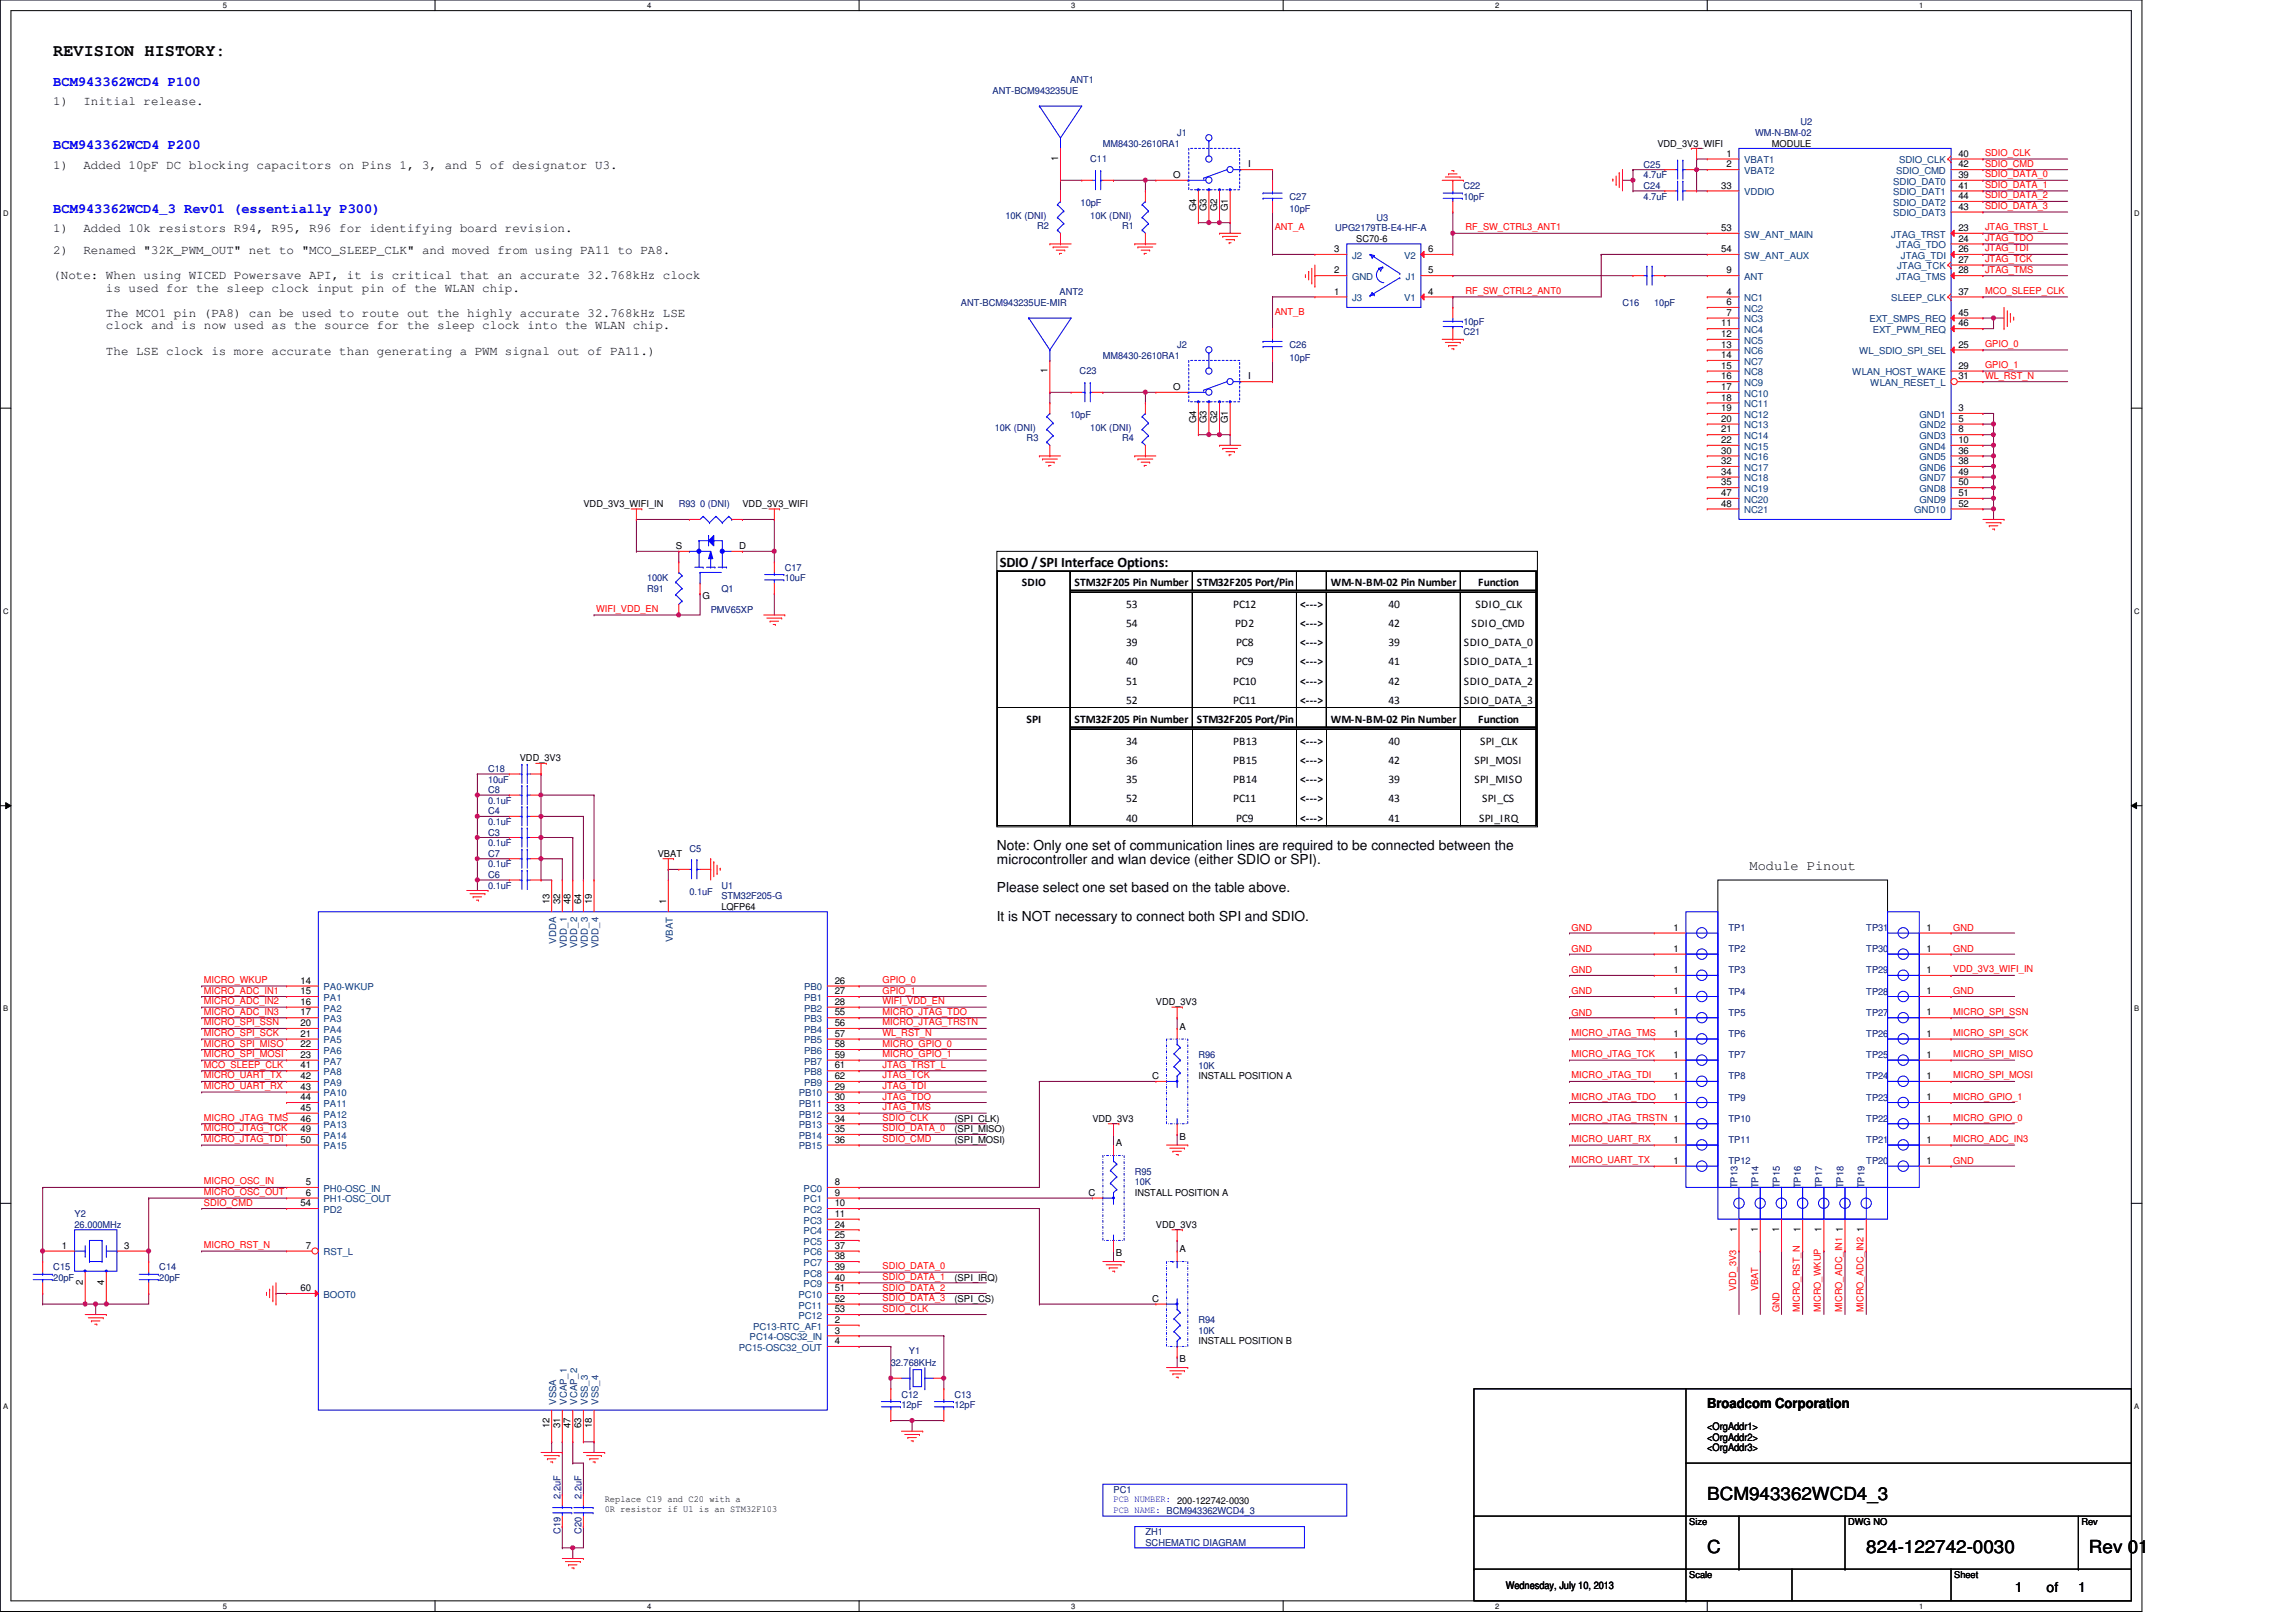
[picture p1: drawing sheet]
<svg xmlns="http://www.w3.org/2000/svg" width="297mm" height="210mm" viewBox="0 0 297 210" stroke-linecap="round" stroke-linejoin="round" font-family="sans-serif">
<defs><g id="words">
<g font-size="2.3">
<text x="220.9" y="194.1">BCM943362WCD4_3</text>
<text x="220.9" y="201">C</text>
<text x="241.4" y="201">824-122742-0030</text>
<text x="270.3" y="201">Rev 01</text>
</g>
<text font-size="2.2" x="6.9" y="7.3">REVISION HISTORY:</text>
<text font-size="1.9" x="129.3" y="73.4">SDIO / SPI Interface Options:</text>
<g font-size="1.8" fill="#00f">
<text x="6.9" y="11.1">BCM943362WCD4 P100</text>
<text x="6.9" y="19.3">BCM943362WCD4 P200</text>
<text x="6.9" y="27.5">BCM943362WCD4_3 Rev01 (essentially P300)</text>
</g>
<g font-size="1.8">
<text x="129" y="109.9">Note: Only one set of communication lines are required to be connected between the</text>
<text x="129" y="111.8">microcontroller and wlan device (either SDIO or SPI).</text>
<text x="226.4" y="112.5">Module Pinout</text>
<text x="129" y="115.5">Please select one set based on the table above.</text>
<text x="129" y="119.1">It is NOT necessary to connect both SPI and SDIO.</text>
<text x="220.9" y="182.2">Broadcom Corporation</text>
<text x="260.6" y="206">1</text>
<text x="264.8" y="206">of</text>
<text x="268.9" y="206">1</text>
</g>
<g font-size="1.6">
<text x="6.9" y="13.6">1)</text>
<text x="10.8" y="13.6">Initial release.</text>
<text x="6.9" y="21.8">1)</text>
<text x="10.8" y="21.8">Added 10pF DC blocking capacitors on Pins 1, 3, and 5 of designator U3.</text>
<text x="6.9" y="32.8">2)</text>
<text x="6.9" y="30.1">1)</text>
<text x="10.8" y="32.8">Renamed &quot;32K_PWM_OUT&quot; net to &quot;MCO_SLEEP_CLK&quot; and moved from using PA11 to PA8.</text>
<text x="10.8" y="30.1">Added 10k resistors R94, R95, R96 for identifying board revision.</text>
<text x="6.9" y="36.1">(Note: When using WICED Powersave API, it is critical that an accurate 32.768kHz clock</text>
<text x="13.7" y="37.7">is used for the sleep clock input pin of the WLAN chip.</text>
<text x="13.7" y="41">The MCO1 pin (PA8) can be used to route out the highly accurate 32.768kHz LSE</text>
<text x="13.7" y="42.6">clock and is now used as the source for the sleep clock into the WLAN chip.</text>
<text x="13.7" y="45.9">The LSE clock is more accurate than generating a PWM signal out of PA11.)</text>
</g>
<g font-size="1.5">
<text x="132.2" y="75.9">SDIO</text>
<text x="139" y="75.9">STM32F205 Pin Number</text>
<text x="154.9" y="75.9">STM32F205 Port/Pin</text>
<text x="172.2" y="75.9">WM-N-BM-02 Pin Number</text>
<text x="191.2" y="75.9">Function</text>
<text x="145.7" y="78.6">53</text>
<text x="145.7" y="81.1">54</text>
<text x="145.7" y="83.6">39</text>
<text x="159.6" y="78.6">PC12</text>
<text x="159.8" y="81.1">PD2</text>
<text x="159.9" y="83.6">PC8</text>
<text x="168.2" y="78.6">&lt;---&gt;</text>
<text x="168.2" y="81.1">&lt;---&gt;</text>
<text x="168.2" y="83.6">&lt;---&gt;</text>
<text x="179.6" y="78.6">40</text>
<text x="179.6" y="81.1">42</text>
<text x="179.6" y="83.6">39</text>
<text x="189.4" y="83.6">SDIO_DATA_0</text>
<text x="190.4" y="81.1">SDIO_CMD</text>
<text x="190.9" y="78.6">SDIO_CLK</text>
<text x="145.7" y="86.1">40</text>
<text x="145.7" y="88.6">51</text>
<text x="159.6" y="88.6">PC10</text>
<text x="159.9" y="86.1">PC9</text>
<text x="168.2" y="86.1">&lt;---&gt;</text>
<text x="168.2" y="88.6">&lt;---&gt;</text>
<text x="179.6" y="86.1">41</text>
<text x="179.6" y="88.6">42</text>
<text x="189.4" y="86.1">SDIO_DATA_1</text>
<text x="189.4" y="88.6">SDIO_DATA_2</text>
<text x="132.8" y="93.6">SPI</text>
<text x="139" y="93.6">STM32F205 Pin Number</text>
<text x="145.7" y="91.1">52</text>
<text x="154.9" y="93.6">STM32F205 Port/Pin</text>
<text x="159.6" y="91.1">PC11</text>
<text x="168.2" y="91.1">&lt;---&gt;</text>
<text x="172.2" y="93.6">WM-N-BM-02 Pin Number</text>
<text x="179.6" y="91.1">43</text>
<text x="189.4" y="91.1">SDIO_DATA_3</text>
<text x="191.2" y="93.6">Function</text>
<text x="145.7" y="96.3">34</text>
<text x="145.7" y="98.8">36</text>
<text x="145.7" y="101.3">35</text>
<text x="159.6" y="96.3">PB13</text>
<text x="159.6" y="98.8">PB15</text>
<text x="159.6" y="101.3">PB14</text>
<text x="168.2" y="96.3">&lt;---&gt;</text>
<text x="168.2" y="98.8">&lt;---&gt;</text>
<text x="168.2" y="101.3">&lt;---&gt;</text>
<text x="179.6" y="96.3">40</text>
<text x="179.6" y="98.8">42</text>
<text x="179.6" y="101.3">39</text>
<text x="190.8" y="98.8">SPI_MOSI</text>
<text x="190.8" y="101.3">SPI_MISO</text>
<text x="191.5" y="96.3">SPI_CLK</text>
<text x="145.7" y="103.8">52</text>
<text x="145.7" y="106.3">40</text>
<text x="159.6" y="103.8">PC11</text>
<text x="159.9" y="106.3">PC9</text>
<text x="168.2" y="103.8">&lt;---&gt;</text>
<text x="168.2" y="106.3">&lt;---&gt;</text>
<text x="179.6" y="103.8">43</text>
<text x="179.6" y="106.3">41</text>
<text x="191.4" y="106.3">SPI_IRQ</text>
<text x="191.7" y="103.8">SPI_CS</text>
</g>
<g font-size="1.4">
<text x="220.9" y="185">&lt;OrgAddr1&gt;</text>
<text x="220.9" y="186.4">&lt;OrgAddr2&gt;</text>
<text x="220.9" y="187.8">&lt;OrgAddr3&gt;</text>
<text x="194.8" y="205.6">Wednesday, July 10, 2013</text>
</g>
<g font-size="1.2" fill="#000080">
<text x="138.4" y="10.7">ANT1</text>
<text x="128.4" y="12.1">ANT-BCM943235UE</text>
<text x="152.3" y="17.6">J1</text>
<text x="227.1" y="17.6">WM-N-BM-02</text>
<text x="232.9" y="16.2">U2</text>
<text x="141.1" y="21">C11</text>
<text x="142.7" y="19">MM8430-2610RA1</text>
<text x="212.6" y="21.7">C25</text>
<text x="212.6" y="23.1">4.7uF</text>
<text x="130.1" y="28.3">10K (DNI)</text>
<text x="134.2" y="29.7">R2</text>
<text x="139.8" y="26.6">10pF</text>
<text x="141.1" y="28.3">10K (DNI)</text>
<text x="145.2" y="29.7">R1</text>
<text x="166.8" y="25.8">C27</text>
<text x="166.8" y="27.5">10pF</text>
<text x="172.7" y="29.9">UPG2179TB-E4-HF-A</text>
<text x="178.1" y="28.6">U3</text>
<text x="189.3" y="24.4">C22</text>
<text x="189.3" y="25.8">10pF</text>
<text x="212.6" y="24.4">C24</text>
<text x="212.6" y="25.8">4.7uF</text>
<text x="124.3" y="39.5">ANT-BCM943235UE-MIR</text>
<text x="137.1" y="38.2">ANT2</text>
<text x="189.3" y="42">10pF</text>
<text x="209.9" y="39.5">C16</text>
<text x="214" y="39.5">10pF</text>
<text x="142.7" y="46.4">MM8430-2610RA1</text>
<text x="152.3" y="45">J2</text>
<text x="166.8" y="45">C26</text>
<text x="166.8" y="46.7">10pF</text>
<text x="189.3" y="43.4">C21</text>
<text x="139.7" y="48.5">C23</text>
<text x="128.7" y="55.7">10K (DNI)</text>
<text x="132.8" y="57.1">R3</text>
<text x="138.4" y="54.1">10pF</text>
<text x="141.1" y="55.7">10K (DNI)</text>
<text x="145.2" y="57.1">R4</text>
<text x="87.8" y="65.6">R93 0 (DNI)</text>
<text x="83.7" y="76.6">R91</text>
<text x="83.7" y="75.2">100K</text>
<text x="93.3" y="76.6">Q1</text>
<text x="101.5" y="73.8">C17</text>
<text x="101.5" y="75.2">10uF</text>
<text x="91.9" y="79.3">PMV65XP</text>
<text x="63.1" y="99.9">C18</text>
<text x="63.1" y="101.3">10uF</text>
<text x="63.1" y="102.6">C8</text>
<text x="63.1" y="104">0.1uF</text>
<text x="63.1" y="105.4">C4</text>
<text x="63.1" y="106.7">0.1uF</text>
<text x="63.1" y="110.9">C7</text>
<text x="63.1" y="112.2">0.1uF</text>
<text x="63.1" y="113.6">C6</text>
<text x="63.1" y="108.1">C3</text>
<text x="63.1" y="109.5">0.1uF</text>
<text x="89.2" y="110.2">C5</text>
<text x="63.1" y="115">0.1uF</text>
<text x="89.2" y="115.8">0.1uF</text>
<text x="93.3" y="115">U1</text>
<text x="93.3" y="116.3">STM32F205-G</text>
<text x="223.6" y="120.5">TP1</text>
<text x="223.6" y="125.9">TP3</text>
<text x="223.6" y="123.2">TP2</text>
<text x="241.4" y="120.5">TP31</text>
<text x="241.4" y="123.2">TP30</text>
<text x="241.4" y="125.9">TP29</text>
<text x="223.6" y="128.7">TP4</text>
<text x="223.6" y="131.4">TP5</text>
<text x="241.4" y="131.4">TP27</text>
<text x="241.4" y="128.7">TP28</text>
<text x="155" y="136.9">R96</text>
<text x="223.6" y="136.9">TP7</text>
<text x="223.6" y="134.2">TP6</text>
<text x="241.4" y="134.2">TP26</text>
<text x="241.4" y="136.9">TP25</text>
<text x="155" y="138.3">10K</text>
<text x="223.6" y="139.7">TP8</text>
<text x="223.6" y="142.4">TP9</text>
<text x="241.4" y="139.7">TP24</text>
<text x="241.4" y="142.4">TP23</text>
<text x="223.6" y="145.1">TP10</text>
<text x="223.6" y="147.9">TP11</text>
<text x="241.4" y="147.9">TP21</text>
<text x="241.4" y="145.1">TP22</text>
<text x="146.8" y="152">R95</text>
<text x="146.8" y="153.4">10K</text>
<text x="223.6" y="150.6">TP12</text>
<text x="224.8" y="153.8" transform="rotate(-90 224.8 153.8)">TP13</text>
<text x="227.5" y="153.8" transform="rotate(-90 227.5 153.8)">TP14</text>
<text x="230.2" y="153.8" transform="rotate(-90 230.2 153.8)">TP15</text>
<text x="233" y="153.8" transform="rotate(-90 233 153.8)">TP16</text>
<text x="235.7" y="153.8" transform="rotate(-90 235.7 153.8)">TP17</text>
<text x="238.5" y="153.8" transform="rotate(-90 238.5 153.8)">TP18</text>
<text x="241.2" y="153.8" transform="rotate(-90 241.2 153.8)">TP19</text>
<text x="241.4" y="150.6">TP20</text>
<text x="9.6" y="157.5">Y2</text>
<text x="9.6" y="158.9">26.000MHz</text>
<text x="6.9" y="164.3">C15</text>
<text x="6.9" y="165.7">20pF</text>
<text x="20.6" y="164.3">C14</text>
<text x="20.6" y="165.7">20pF</text>
<text x="155" y="171.2">R94</text>
<text x="155" y="172.6">10K</text>
<text x="115.2" y="176.7">32.768KHz</text>
<text x="117.6" y="175.2">Y1</text>
<text x="116.6" y="180.8">C12</text>
<text x="116.6" y="182.2">12pF</text>
<text x="123.5" y="180.8">C13</text>
<text x="123.5" y="182.2">12pF</text>
<text x="72.5" y="194" transform="rotate(-90 72.5 194)">2.2uF</text>
<text x="75.2" y="194" transform="rotate(-90 75.2 194)">2.2uF</text>
<text x="144.1" y="193.1">PC1</text>
<text x="72.5" y="198.5" transform="rotate(-90 72.5 198.5)">C19</text>
<text x="75.2" y="198.5" transform="rotate(-90 75.2 198.5)">C20</text>
<text x="148.2" y="198.6">ZH1</text>
<text x="148.2" y="200">SCHEMATIC DIAGRAM</text>
</g>
<g font-size="1.2">
<text x="136.9" y="20.8" transform="rotate(-90 136.9 20.8)">1</text>
<text x="151.8" y="23">O</text>
<text x="161.5" y="21.7">I</text>
<text x="214.4" y="19">VDD_3V3_WIFI</text>
<text x="223.3" y="20.3">1</text>
<text x="223.3" y="21.7">2</text>
<text x="229.2" y="19">MODULE</text>
<text x="253.4" y="20.3">40</text>
<text x="253.4" y="23">39</text>
<text x="253.4" y="21.7">42</text>
<text x="154.7" y="27.3" transform="rotate(-90 154.7 27.3)">G4</text>
<text x="156.1" y="27.3" transform="rotate(-90 156.1 27.3)">G3</text>
<text x="157.5" y="27.3" transform="rotate(-90 157.5 27.3)">G2</text>
<text x="158.9" y="27.3" transform="rotate(-90 158.9 27.3)">G1</text>
<text x="222.7" y="29.9">53</text>
<text x="222.7" y="24.4">33</text>
<text x="253.4" y="29.9">23</text>
<text x="253.4" y="25.8">44</text>
<text x="253.4" y="27.1">43</text>
<text x="253.4" y="24.4">41</text>
<text x="172.6" y="35.4">2</text>
<text x="172.6" y="32.6">3</text>
<text x="175.5" y="31.3">SC70-6</text>
<text x="184.8" y="32.6">6</text>
<text x="184.8" y="35.4">5</text>
<text x="222.7" y="32.6">54</text>
<text x="223.3" y="35.4">9</text>
<text x="253.4" y="31.3">24</text>
<text x="253.4" y="34">27</text>
<text x="253.4" y="35.4">28</text>
<text x="253.4" y="32.6">26</text>
<text x="172.6" y="38.1">1</text>
<text x="184.8" y="38.1">4</text>
<text x="223.3" y="39.5">6</text>
<text x="223.3" y="38.1">4</text>
<text x="223.3" y="40.9">7</text>
<text x="253.4" y="38.1">37</text>
<text x="253.4" y="40.9">45</text>
<text x="222.7" y="47.7">15</text>
<text x="222.7" y="43.6">12</text>
<text x="222.7" y="42.2">11</text>
<text x="222.7" y="45">13</text>
<text x="222.7" y="46.3">14</text>
<text x="253.4" y="45">25</text>
<text x="253.4" y="42.2">46</text>
<text x="253.4" y="47.7">29</text>
<text x="135.5" y="48.3" transform="rotate(-90 135.5 48.3)">1</text>
<text x="151.8" y="50.5">O</text>
<text x="161.5" y="49.1">I</text>
<text x="222.7" y="49.1">16</text>
<text x="222.7" y="50.5">17</text>
<text x="222.7" y="51.8">18</text>
<text x="222.7" y="53.2">19</text>
<text x="253.4" y="49.1">31</text>
<text x="253.4" y="53.2">3</text>
<text x="154.7" y="54.8" transform="rotate(-90 154.7 54.8)">G4</text>
<text x="156.1" y="54.8" transform="rotate(-90 156.1 54.8)">G3</text>
<text x="157.5" y="54.8" transform="rotate(-90 157.5 54.8)">G2</text>
<text x="158.9" y="54.8" transform="rotate(-90 158.9 54.8)">G1</text>
<text x="222.7" y="55.9">21</text>
<text x="222.7" y="54.6">20</text>
<text x="222.7" y="58.7">30</text>
<text x="222.7" y="57.3">22</text>
<text x="253.4" y="54.6">5</text>
<text x="253.4" y="55.9">8</text>
<text x="253.4" y="57.3">10</text>
<text x="253.4" y="58.7">36</text>
<text x="75.5" y="65.6">VDD_3V3_WIFI_IN</text>
<text x="96.1" y="65.6">VDD_3V3_WIFI</text>
<text x="222.7" y="61.4">34</text>
<text x="222.7" y="62.8">35</text>
<text x="222.7" y="64.2">47</text>
<text x="222.7" y="65.6">48</text>
<text x="222.7" y="60">32</text>
<text x="253.4" y="60">38</text>
<text x="253.4" y="61.4">49</text>
<text x="253.4" y="62.8">50</text>
<text x="253.4" y="64.2">51</text>
<text x="253.4" y="65.6">52</text>
<text x="87.4" y="71">S</text>
<text x="95.6" y="71">D</text>
<text x="90.9" y="77.5">G</text>
<text x="67.2" y="98.5">VDD_3V3</text>
<text x="85.1" y="110.9">VBAT</text>
<text x="71.1" y="117" transform="rotate(-90 71.1 117)">13</text>
<text x="72.5" y="117" transform="rotate(-90 72.5 117)">32</text>
<text x="73.8" y="117" transform="rotate(-90 73.8 117)">48</text>
<text x="75.2" y="117" transform="rotate(-90 75.2 117)">64</text>
<text x="76.6" y="117" transform="rotate(-90 76.6 117)">19</text>
<text x="86.2" y="117" transform="rotate(-90 86.2 117)">1</text>
<text x="93.3" y="117.7">LQFP64</text>
<text x="216.5" y="120.4">1</text>
<text x="216.5" y="125.9">1</text>
<text x="216.5" y="123.1">1</text>
<text x="249.3" y="120.4">1</text>
<text x="249.3" y="123.1">1</text>
<text x="249.3" y="125.9">1</text>
<text x="38.9" y="127.3">14</text>
<text x="38.9" y="128.6">15</text>
<text x="38.9" y="130">16</text>
<text x="38.9" y="131.4">17</text>
<text x="108" y="127.3">26</text>
<text x="108" y="128.6">27</text>
<text x="108" y="130">28</text>
<text x="108" y="131.4">55</text>
<text x="149.5" y="130">VDD_3V3</text>
<text x="216.5" y="128.6">1</text>
<text x="216.5" y="131.4">1</text>
<text x="249.3" y="131.4">1</text>
<text x="249.3" y="128.6">1</text>
<text x="38.9" y="132.8">20</text>
<text x="38.9" y="134.1">21</text>
<text x="38.9" y="135.5">22</text>
<text x="38.9" y="136.9">23</text>
<text x="108" y="132.8">56</text>
<text x="108" y="134.1">57</text>
<text x="108" y="135.5">58</text>
<text x="108" y="136.9">59</text>
<text x="152.6" y="133.2">A</text>
<text x="216.5" y="136.9">1</text>
<text x="216.5" y="134.1">1</text>
<text x="249.3" y="134.1">1</text>
<text x="249.3" y="136.9">1</text>
<text x="38.9" y="138.2">41</text>
<text x="38.9" y="139.6">42</text>
<text x="38.9" y="141">43</text>
<text x="38.9" y="142.3">44</text>
<text x="38.9" y="143.7">45</text>
<text x="108" y="141">29</text>
<text x="108" y="142.3">30</text>
<text x="108" y="143.7">33</text>
<text x="108" y="138.2">61</text>
<text x="108" y="139.6">62</text>
<text x="149.1" y="139.6">C</text>
<text x="155" y="139.7">INSTALL POSITION A</text>
<text x="216.5" y="139.6">1</text>
<text x="216.5" y="142.3">1</text>
<text x="249.3" y="139.6">1</text>
<text x="249.3" y="142.3">1</text>
<text x="38.9" y="145.1">46</text>
<text x="38.9" y="146.5">49</text>
<text x="38.9" y="147.8">50</text>
<text x="108" y="145.1">34</text>
<text x="108" y="146.5">35</text>
<text x="108" y="147.8">36</text>
<text x="123.5" y="145.1">(SPI_CLK)</text>
<text x="123.5" y="146.5">(SPI_MISO)</text>
<text x="123.5" y="147.9">(SPI_MOSI)</text>
<text x="141.3" y="145.1">VDD_3V3</text>
<text x="144.4" y="148.3">A</text>
<text x="152.6" y="147.5">B</text>
<text x="216.5" y="147.8">1</text>
<text x="249.3" y="147.8">1</text>
<text x="249.3" y="145.1">1</text>
<text x="39.6" y="153.3">5</text>
<text x="39.6" y="154.7">6</text>
<text x="108" y="153.3">8</text>
<text x="108" y="154.7">9</text>
<text x="140.8" y="154.7">C</text>
<text x="146.8" y="154.7">INSTALL POSITION A</text>
<text x="216.5" y="150.6">1</text>
<text x="249.3" y="150.6">1</text>
<text x="8" y="161.6">1</text>
<text x="16.1" y="161.6">3</text>
<text x="38.9" y="156.1">54</text>
<text x="39.6" y="161.6">7</text>
<text x="108" y="156.1">10</text>
<text x="108" y="157.4">11</text>
<text x="108" y="158.8">24</text>
<text x="108" y="160.2">25</text>
<text x="108" y="161.6">37</text>
<text x="149.5" y="158.9">VDD_3V3</text>
<text x="152.6" y="162">A</text>
<text x="224.7" y="159.4" transform="rotate(-90 224.7 159.4)">1</text>
<text x="227.4" y="159.4" transform="rotate(-90 227.4 159.4)">1</text>
<text x="230.2" y="159.4" transform="rotate(-90 230.2 159.4)">1</text>
<text x="232.9" y="159.4" transform="rotate(-90 232.9 159.4)">1</text>
<text x="235.7" y="159.4" transform="rotate(-90 235.7 159.4)">1</text>
<text x="238.4" y="159.4" transform="rotate(-90 238.4 159.4)">1</text>
<text x="241.1" y="159.4" transform="rotate(-90 241.1 159.4)">1</text>
<text x="10.7" y="166.2" transform="rotate(-90 10.7 166.2)">2</text>
<text x="13.5" y="166.2" transform="rotate(-90 13.5 166.2)">4</text>
<text x="38.9" y="167">60</text>
<text x="108" y="162.9">38</text>
<text x="108" y="164.3">39</text>
<text x="108" y="165.7">40</text>
<text x="108" y="167">51</text>
<text x="123.5" y="165.7">(SPI_IRQ)</text>
<text x="144.4" y="162.6">B</text>
<text x="108" y="171.2">2</text>
<text x="108" y="172.5">3</text>
<text x="108" y="173.9">4</text>
<text x="108" y="168.4">52</text>
<text x="108" y="169.8">53</text>
<text x="123.5" y="168.5">(SPI_CS)</text>
<text x="149.1" y="168.4">C</text>
<text x="155" y="173.9">INSTALL POSITION B</text>
<text x="152.6" y="176.3">B</text>
<text x="71.1" y="184.8" transform="rotate(-90 71.1 184.8)">12</text>
<text x="72.5" y="184.8" transform="rotate(-90 72.5 184.8)">31</text>
<text x="73.8" y="184.8" transform="rotate(-90 73.8 184.8)">47</text>
<text x="75.2" y="184.8" transform="rotate(-90 75.2 184.8)">63</text>
<text x="76.6" y="184.8" transform="rotate(-90 76.6 184.8)">18</text>
<text x="78.2" y="194.4">Replace C19 and C20 with a</text>
<text x="78.2" y="195.6">0R resistor if U1 is an STM32F103</text>
<text x="218.5" y="197.3">Size</text>
<text x="239.1" y="197.3">DWG NO</text>
<text x="269.3" y="197.3">Rev</text>
<text x="218.5" y="204.1">Scale</text>
<text x="252.8" y="204.1">Sheet</text>
</g>
<g font-size="1.2" fill="#004080">
<text x="225.7" y="21.1">VBAT1</text>
<text x="225.7" y="22.5">VBAT2</text>
<text x="244.9" y="23.9">SDIO_DAT0</text>
<text x="245.3" y="22.5">SDIO_CMD</text>
<text x="245.7" y="21.1">SDIO_CLK</text>
<text x="225.7" y="25.3">VDDIO</text>
<text x="244.9" y="26.6">SDIO_DAT2</text>
<text x="244.9" y="28">SDIO_DAT3</text>
<text x="244.9" y="25.3">SDIO_DAT1</text>
<text x="174.9" y="33.5">J2</text>
<text x="181.6" y="33.5">V2</text>
<text x="225.7" y="30.8">SW_ANT_MAIN</text>
<text x="225.7" y="33.5">SW_ANT_AUX</text>
<text x="244.7" y="30.8">JTAG_TRST</text>
<text x="245.3" y="32.1">JTAG_TDO</text>
<text x="245.4" y="34.9">JTAG_TCK</text>
<text x="245.9" y="33.5">JTAG_TDI</text>
<text x="174.9" y="36.2">GND</text>
<text x="174.9" y="39">J3</text>
<text x="181.6" y="39">V1</text>
<text x="181.9" y="36.2">J1</text>
<text x="225.7" y="40.3">NC2</text>
<text x="225.7" y="39">NC1</text>
<text x="225.7" y="41.7">NC3</text>
<text x="225.7" y="36.2">ANT</text>
<text x="241.9" y="41.7">EXT_SMPS_REQ</text>
<text x="244.7" y="39">SLEEP_CLK</text>
<text x="245.3" y="36.2">JTAG_TMS</text>
<text x="225.7" y="44.5">NC5</text>
<text x="225.7" y="43.1">NC4</text>
<text x="225.7" y="45.8">NC6</text>
<text x="225.7" y="47.2">NC7</text>
<text x="240.5" y="45.8">WL_SDIO_SPI_SEL</text>
<text x="242.3" y="43.1">EXT_PWM_REQ</text>
<text x="225.7" y="48.6">NC8</text>
<text x="225.7" y="50">NC9</text>
<text x="225.7" y="51.3">NC10</text>
<text x="225.7" y="52.7">NC11</text>
<text x="239.6" y="48.6">WLAN_HOST_WAKE</text>
<text x="242" y="50">WLAN_RESET_L</text>
<text x="225.7" y="56.8">NC14</text>
<text x="225.7" y="54.1">NC12</text>
<text x="225.7" y="55.4">NC13</text>
<text x="225.7" y="59.6">NC16</text>
<text x="225.7" y="58.2">NC15</text>
<text x="248.3" y="54.1">GND1</text>
<text x="248.3" y="55.4">GND2</text>
<text x="248.3" y="56.8">GND3</text>
<text x="248.3" y="58.2">GND4</text>
<text x="248.3" y="59.6">GND5</text>
<text x="225.7" y="62.3">NC18</text>
<text x="225.7" y="63.7">NC19</text>
<text x="225.7" y="65">NC20</text>
<text x="225.7" y="60.9">NC17</text>
<text x="248.3" y="60.9">GND6</text>
<text x="248.3" y="62.3">GND7</text>
<text x="248.3" y="63.7">GND8</text>
<text x="248.3" y="65">GND9</text>
<text x="225.7" y="66.4">NC21</text>
<text x="247.6" y="66.4">GND10</text>
<text x="71.9" y="122.1" transform="rotate(-90 71.9 122.1)">VDDA</text>
<text x="73.3" y="122.7" transform="rotate(-90 73.3 122.7)">VDD_1</text>
<text x="74.7" y="122.7" transform="rotate(-90 74.7 122.7)">VDD_2</text>
<text x="76" y="122.7" transform="rotate(-90 76 122.7)">VDD_3</text>
<text x="77.4" y="122.7" transform="rotate(-90 77.4 122.7)">VDD_4</text>
<text x="87" y="121.9" transform="rotate(-90 87 121.9)">VBAT</text>
<text x="41.9" y="128.1">PA0-WKUP</text>
<text x="41.9" y="129.5">PA1</text>
<text x="41.9" y="130.9">PA2</text>
<text x="104" y="128.1">PB0</text>
<text x="104" y="129.5">PB1</text>
<text x="104" y="130.9">PB2</text>
<text x="41.9" y="132.2">PA3</text>
<text x="41.9" y="133.6">PA4</text>
<text x="41.9" y="135">PA5</text>
<text x="41.9" y="136.4">PA6</text>
<text x="41.9" y="137.7">PA7</text>
<text x="104" y="132.2">PB3</text>
<text x="104" y="133.6">PB4</text>
<text x="104" y="135">PB5</text>
<text x="104" y="136.4">PB6</text>
<text x="104" y="137.7">PB7</text>
<text x="41.9" y="139.1">PA8</text>
<text x="41.9" y="140.5">PA9</text>
<text x="41.9" y="141.9">PA10</text>
<text x="41.9" y="143.2">PA11</text>
<text x="103.4" y="141.9">PB10</text>
<text x="103.4" y="143.2">PB11</text>
<text x="104" y="139.1">PB8</text>
<text x="104" y="140.5">PB9</text>
<text x="41.9" y="144.6">PA12</text>
<text x="41.9" y="146">PA13</text>
<text x="41.9" y="147.3">PA14</text>
<text x="41.9" y="148.7">PA15</text>
<text x="103.4" y="144.6">PB12</text>
<text x="103.4" y="146">PB13</text>
<text x="103.4" y="147.3">PB14</text>
<text x="103.4" y="148.7">PB15</text>
<text x="41.9" y="154.2">PH0-OSC_IN</text>
<text x="41.9" y="155.6">PH1-OSC_OUT</text>
<text x="104" y="154.2">PC0</text>
<text x="104" y="155.6">PC1</text>
<text x="41.9" y="156.9">PD2</text>
<text x="104" y="156.9">PC2</text>
<text x="104" y="158.3">PC3</text>
<text x="104" y="159.7">PC4</text>
<text x="104" y="161.1">PC5</text>
<text x="41.9" y="162.4">RST_L</text>
<text x="41.9" y="167.9">BOOT0</text>
<text x="103.3" y="167.9">PC10</text>
<text x="104" y="162.4">PC6</text>
<text x="104" y="163.8">PC7</text>
<text x="104" y="165.2">PC8</text>
<text x="104" y="166.5">PC9</text>
<text x="97" y="173.4">PC14-OSC32_IN</text>
<text x="97.4" y="172">PC13-RTC_AF1</text>
<text x="103.3" y="169.3">PC11</text>
<text x="103.3" y="170.6">PC12</text>
<text x="95.6" y="174.8">PC15-OSC32_OUT</text>
<text x="71.9" y="181.8" transform="rotate(-90 71.9 181.8)">VSSA</text>
<text x="73.3" y="181.8" transform="rotate(-90 73.3 181.8)">VCAP_1</text>
<text x="74.7" y="181.8" transform="rotate(-90 74.7 181.8)">VCAP_2</text>
<text x="76" y="181.8" transform="rotate(-90 76 181.8)">VSS_3</text>
<text x="77.4" y="181.8" transform="rotate(-90 77.4 181.8)">VSS_4</text>
</g>
<g font-size="1.2" fill="#f00">
<text x="256.8" y="20.2">SDIO_CLK</text>
<text x="256.8" y="21.6">SDIO_CMD</text>
<text x="256.8" y="22.9">SDIO_DATA_0</text>
<text x="164.9" y="29.8">ANT_A</text>
<text x="189.6" y="29.8">RF_SW_CTRL3_ANT1</text>
<text x="256.8" y="29.8">JTAG_TRST_L</text>
<text x="256.8" y="27.1">SDIO_DATA_3</text>
<text x="256.8" y="25.7">SDIO_DATA_2</text>
<text x="256.8" y="24.3">SDIO_DATA_1</text>
<text x="256.8" y="32.5">JTAG_TDI</text>
<text x="256.8" y="31.2">JTAG_TDO</text>
<text x="256.8" y="35.3">JTAG_TMS</text>
<text x="256.8" y="33.9">JTAG_TCK</text>
<text x="164.9" y="40.8">ANT_B</text>
<text x="189.6" y="38">RF_SW_CTRL2_ANT0</text>
<text x="256.8" y="38">MCO_SLEEP_CLK</text>
<text x="256.8" y="47.6">GPIO_1</text>
<text x="256.8" y="44.9">GPIO_0</text>
<text x="256.8" y="49">WL_RST_N</text>
<text x="77.1" y="79.2">WIFI_VDD_EN</text>
<text x="203.3" y="120.4">GND</text>
<text x="203.3" y="123.2">GND</text>
<text x="203.3" y="125.9">GND</text>
<text x="252.7" y="125.8">VDD_3V3_WIFI_IN</text>
<text x="252.7" y="123.2">GND</text>
<text x="252.7" y="120.4">GND</text>
<text x="26.4" y="127.2">MICRO_WKUP</text>
<text x="26.4" y="128.5">MICRO_ADC_IN1</text>
<text x="26.4" y="129.9">MICRO_ADC_IN2</text>
<text x="26.4" y="131.3">MICRO_ADC_IN3</text>
<text x="114.2" y="127.2">GPIO_0</text>
<text x="114.2" y="128.5">GPIO_1</text>
<text x="114.2" y="129.9">WIFI_VDD_EN</text>
<text x="114.2" y="131.3">MICRO_JTAG_TDO</text>
<text x="203.3" y="128.7">GND</text>
<text x="203.3" y="131.4">GND</text>
<text x="252.7" y="131.3">MICRO_SPI_SSN</text>
<text x="252.7" y="128.7">GND</text>
<text x="26.4" y="132.7">MICRO_SPI_SSN</text>
<text x="26.4" y="134">MICRO_SPI_SCK</text>
<text x="26.4" y="135.4">MICRO_SPI_MISO</text>
<text x="26.4" y="136.8">MICRO_SPI_MOSI</text>
<text x="114.2" y="134">WL_RST_N</text>
<text x="114.2" y="135.4">MICRO_GPIO_0</text>
<text x="114.2" y="136.8">MICRO_GPIO_1</text>
<text x="114.2" y="132.7">MICRO_JTAG_TRSTN</text>
<text x="203.3" y="136.8">MICRO_JTAG_TCK</text>
<text x="203.3" y="134">MICRO_JTAG_TMS</text>
<text x="252.7" y="136.8">MICRO_SPI_MISO</text>
<text x="252.7" y="134">MICRO_SPI_SCK</text>
<text x="26.4" y="139.5">MICRO_UART_TX</text>
<text x="26.4" y="140.9">MICRO_UART_RX</text>
<text x="26.4" y="138.2">MCO_SLEEP_CLK</text>
<text x="114.2" y="143.6">JTAG_TMS</text>
<text x="114.2" y="142.3">JTAG_TDO</text>
<text x="114.2" y="140.9">JTAG_TDI</text>
<text x="114.2" y="139.5">JTAG_TCK</text>
<text x="114.2" y="138.2">JTAG_TRST_L</text>
<text x="203.3" y="139.5">MICRO_JTAG_TDI</text>
<text x="203.3" y="142.3">MICRO_JTAG_TDO</text>
<text x="252.7" y="142.3">MICRO_GPIO_1</text>
<text x="252.7" y="139.5">MICRO_SPI_MOSI</text>
<text x="26.4" y="145">MICRO_JTAG_TMS</text>
<text x="26.4" y="146.4">MICRO_JTAG_TCK</text>
<text x="26.4" y="147.8">MICRO_JTAG_TDI</text>
<text x="114.2" y="145">SDIO_CLK</text>
<text x="114.2" y="146.4">SDIO_DATA_0</text>
<text x="114.2" y="147.8">SDIO_CMD</text>
<text x="203.3" y="145">MICRO_JTAG_TRSTN 1</text>
<text x="203.3" y="147.8">MICRO_UART_RX</text>
<text x="252.7" y="147.8">MICRO_ADC_IN3</text>
<text x="252.7" y="145">MICRO_GPIO_0</text>
<text x="26.4" y="156">SDIO_CMD</text>
<text x="26.4" y="153.2">MICRO_OSC_IN</text>
<text x="26.4" y="154.6">MICRO_OSC_OUT</text>
<text x="203.3" y="150.5">MICRO_UART_TX</text>
<text x="252.7" y="150.6">GND</text>
<text x="26.4" y="161.5">MICRO_RST_N</text>
<text x="114.2" y="164.2">SDIO_DATA_0</text>
<text x="114.2" y="167">SDIO_DATA_2</text>
<text x="114.2" y="165.6">SDIO_DATA_1</text>
<text x="224.6" y="167.1" transform="rotate(-90 224.6 167.1)">VDD_3V3</text>
<text x="227.5" y="167.1" transform="rotate(-90 227.5 167.1)">VBAT</text>
<text x="114.2" y="168.3">SDIO_DATA_3</text>
<text x="114.2" y="169.7">SDIO_CLK</text>
<text x="230.2" y="169.8" transform="rotate(-90 230.2 169.8)">GND</text>
<text x="232.8" y="169.8" transform="rotate(-90 232.8 169.8)">MICRO_RST_N</text>
<text x="235.6" y="169.8" transform="rotate(-90 235.6 169.8)">MICRO_WKUP</text>
<text x="238.3" y="169.8" transform="rotate(-90 238.3 169.8)">MICRO_ADC_IN1</text>
<text x="241.1" y="169.8" transform="rotate(-90 241.1 169.8)">MICRO_ADC_IN2</text>
</g>
<g font-size="1.2" fill="#00f">
<text x="144.1" y="195.7">PCB NAME: BCM943362WCD4_3</text>
<text x="144.1" y="194.4">PCB NUMBER: 200-122742-0030</text>
</g>
<g font-size="1">
<text x="28.8" y="1">5</text>
<text x="83.7" y="1">4</text>
<text x="138.6" y="1">3</text>
<text x="193.4" y="1">2</text>
<text x="248.3" y="1">1</text>
<text x=".4" y="28">D</text>
<text x="276.1" y="28">D</text>
<text x=".4" y="79.4">C</text>
<text x="276.1" y="79.4">C</text>
<text x=".4" y="130.9">B</text>
<text x="276.1" y="130.9">B</text>
<text x=".4" y="182.3">A</text>
<text x="276.1" y="182.3">A</text>
<text x="28.8" y="208.2">5</text>
<text x="83.7" y="208.2">4</text>
<text x="138.6" y="208.2">3</text>
<text x="193.4" y="208.2">2</text>
<text x="248.3" y="208.2">1</text>
</g>
</g></defs>
<path d="M0 0h277.1v208.5h-277.1zM1.4 1.4h274.3v205.7h-274.3z" fill="none" stroke="#000" stroke-width=".13"/>
<g fill="#fff">
<path d="M28.8 .1h.6v1.1h-.6z"/>
<path d="M28.8 207.3h.6v1.1h-.6z"/>
</g>
<path d="M56.3 0v1.4M56.3 207.1v1.4" fill="none" stroke="#000" stroke-width=".13"/>
<g fill="#fff">
<path d="M83.7 .1h.6v1.1h-.6z"/>
<path d="M83.7 207.3h.6v1.1h-.6z"/>
</g>
<path d="M111.1 0v1.4M111.1 207.1v1.4" fill="none" stroke="#000" stroke-width=".13"/>
<g fill="#fff">
<path d="M138.6 .1h.5v1.1h-.5z"/>
<path d="M138.6 207.3h.5v1.1h-.5z"/>
</g>
<path d="M166 0v1.4M166 207.1v1.4" fill="none" stroke="#000" stroke-width=".13"/>
<g fill="#fff">
<path d="M193.4 .1h.6v1.1h-.6z"/>
<path d="M193.4 207.3h.6v1.1h-.6z"/>
</g>
<path d="M220.9 0v1.4M220.9 207.1v1.4" fill="none" stroke="#000" stroke-width=".13"/>
<g fill="#fff">
<path d="M248.3 .1h.6v1.1h-.6z"/>
<path d="M248.3 207.3h.6v1.1h-.6z"/>
<path d="M.4 27.1h.7v1.1h-.7z"/>
<path d="M276.1 27.1h.7v1.1h-.7z"/>
<path d="M.4 78.5h.7v1.1h-.7z"/>
<path d="M276.1 78.5h.7v1.1h-.7z"/>
</g>
<path d="M0 52.8h1.4M275.7 52.8h1.4" fill="none" stroke="#000" stroke-width=".13"/>
<g fill="#fff">
<path d="M.4 130h.7v1.1h-.7z"/>
<path d="M276.1 130h.6v1.1h-.6z"/>
</g>
<path d="M0 104.2h1.4M.7 103.8l.7 .4-.7 .4zM275.7 104.2l.7-.4v.8zM275.7 104.2h1.4" fill="none" stroke="#000" stroke-width=".13"/>
<path d="M.7 103.8l.7 .4-.7 .4zM275.7 104.2l.7-.4v.8z" fill="#000"/>
<g fill="#fff">
<path d="M.4 181.4h.7v1.1h-.7z"/>
<path d="M276.1 181.4h.6v1.1h-.6z"/>
</g>
<path d="M222.2 113.9h22v39.7h-22zM0 155.7h1.4M275.7 155.7h1.4" fill="none" stroke="#000" stroke-width=".13"/>
<path d="M129 71.4h69.9v35.6h-69.9z" fill="#fff"/>
<g fill="none" stroke="#000" stroke-width=".13">
<path d="M129 71.3h69.9v35.7h-69.9zM129 73.8v33.1M129.1 73.8h69.7M129.1 73.9h69.7M138.4 74v32.9M138.5 76.3h60.2M138.5 76.4h60.2M138.5 76.6h60.2M154.2 74v2.3M154.2 76.7v17.3M154.3 74v2.3M154.3 76.7v17.3"/>
<path d="M167.7 74v2.3M167.7 76.7v17.3M167.8 74v2.3M167.8 76.7v17.3M171.6 74v2.3M171.6 76.7v17.3M188.9 74v2.3M188.9 76.7v17.3M189 74v2.3M189 76.7v17.3M198.7 74v32.9M129.1 91.5h69.7"/>
<path d="M129.1 91.6h69.7M138.5 94h60.2M138.5 94.1h60.2M138.5 94.3h60.2M154.2 94.4v12.5M154.3 94.4v12.5M167.7 94.4v12.5M167.8 94.4v12.5M171.6 94.4v12.5M188.9 94.4v12.5M189 94.4v12.5M129.1 106.7h69.7"/>
<path d="M129.1 106.8h69.7"/>
</g>
<g fill="none" stroke="#800040" stroke-width=".13">
<path d="M256.5 30.2h.1M256.5 32.9h.1M256.5 31.6h.1M256.5 35.7h.1M256.5 34.3h.1M256.5 20.6h.1M256.5 21.9h.1M256.5 27.4h.1M256.5 26.1h.1M256.5 24.7h.1M256.5 23.3h.1M256.5 30.2h11"/>
<path d="M256.5 32.9h11M256.5 31.6h11M256.5 35.7h11M256.5 34.3h11M256.5 20.6h11M256.5 21.9h11M256.5 27.4h11M256.5 26.1h11M256.5 24.7h11M256.5 23.3h11M256.5 49.4h.1M256.5 48h.1"/>
<path d="M256.5 45.3h.1M256.5 49.4h11M256.5 48h11M256.5 45.3h11M96.1 71.3h.1M96.1 71.3h4.1M61.8 113.9h.1M61.8 105.6h.1M61.8 105.6v2.8M61.8 113.9v1.3M26.1 127.6h.1M26.1 128.9h.1"/>
<path d="M26.1 130.3h.1M26.1 131.7h.1M26.1 133.1h.1M26.1 134.4h.1M26.1 135.8h.1M26.1 137.2h.1M26.1 139.9h.1M26.1 139.9h11M26.1 137.2h11M26.1 127.6h11M26.1 128.9h11M26.1 134.4h11"/>
<path d="M26.1 130.3h11M26.1 131.7h11M26.1 133.1h11M26.1 135.8h11M111.1 127.6h.1M111.1 128.9h.1M111.1 134.4h.1M111.1 135.8h.1M111.1 137.2h.1M111.1 139.9h.1M111.1 138.5h.1M111.1 130.3h.1"/>
<path d="M111.1 131.7h.1M111.1 133.1h.1M111.1 139.9h16.5M111.1 137.2h16.5M111.1 127.6h16.5M111.1 128.9h16.5M111.1 134.4h16.5M111.1 130.3h16.5M111.1 131.7h16.5M111.1 133.1h16.5M111.1 135.8h16.5M111.1 138.5h16.5"/>
<path d="M203 139.9h.1M203 137.2h.1M203 139.9h11M203 137.2h11M252.4 139.9h.1M252.4 137.2h.1M252.4 134.4h.1M252.4 131.7h.1M252.4 128.9h.1M252.4 126.2h.1M252.4 123.4h.1M252.4 120.7h.1"/>
<path d="M252.4 139.9h8.2M252.4 137.2h8.2M252.4 128.9h8.2M252.4 134.4h8.2M252.4 131.7h8.2M252.4 126.2h8.2M252.4 123.4h8.2M252.4 120.7h8.2M26.1 141.3h.1M26.1 145.4h.1M26.1 146.8h.1M26.1 148.1h.1"/>
<path d="M26.1 156.4h.1M26.1 145.4h11M26.1 148.1h11M26.1 141.3h11M26.1 146.8h11M26.1 156.4h11M111.1 144h.1M111.1 142.6h.1M111.1 141.3h.1M111.1 145.4h.1M111.1 146.8h.1M111.1 148.1h.1"/>
<path d="M111.1 142.6h16.5M111.1 145.4h16.5M111.1 148.1h16.5M111.1 144h16.5M111.1 141.3h16.5M111.1 146.8h16.5M203 142.6h.1M203 145.4h.1M203 148.1h.1M203 150.9h.1M203 142.6h11M203 145.4h11"/>
<path d="M203 148.1h11M203 150.9h11M252.4 150.9h.1M252.4 148.1h.1M252.4 145.4h.1M252.4 142.6h.1M252.4 142.6h8.2M252.4 145.4h8.2M252.4 148.1h8.2M252.4 150.9h8.2M5.5 161.9h.1M5.5 161.9v1.3"/>
<path d="M19.2 161.9h.1M19.2 161.9v1.3M35.7 167.3h.1M35.7 167.3h1.4M111.1 164.6h.1M111.1 167.3h.1M111.1 168.7h.1M111.1 170.1h.1M111.1 166h.1M111.1 164.6h16.5M111.1 167.3h16.5M111.1 168.7h16.5"/>
<path d="M111.1 170.1h16.5M111.1 166h16.5M225 161.9h.1M225 161.9v8.2M227.7 161.9h.1M227.7 161.9v8.2M230.5 161.9h.1M230.5 161.9v8.2M233.2 161.9h.1M233.2 161.9v8.2M236 161.9h.1M236 161.9v8.2"/>
<path d="M238.7 161.9h.1M238.7 161.9v8.2M241.4 161.9h.1M241.4 161.9v8.2M75.5 186.5h.1M75.5 186.5h1.4"/>
</g>
<circle cx="100.2" cy="71.3" r=".27" fill="#f0f"/>
<circle cx="100.2" cy="71.3" r=".27" fill="none" stroke="#f0f" stroke-width=".13"/>
<path d="M61.8 100.1h.1M61.8 100.1v2.8M115.2 174.2h.1M115.2 174.2v4.1" fill="none" stroke="#800040" stroke-width=".13"/>
<circle cx="115.2" cy="178.3" r=".27" fill="#f0f"/>
<circle cx="115.2" cy="178.3" r=".27" fill="none" stroke="#f0f" stroke-width=".13"/>
<g fill="none" stroke="#800040" stroke-width=".13">
<path d="M82.3 67.2h.1M82.3 67.2h6.9M96.1 67.2h.1M96.1 67.2h4.1M100.2 76.8h.1M100.2 76.8v2.8M70 113.9h.1M70 111.1h.1M70 113.9h1.4M70 111.1h2.7M86.5 112.5h.1M86.5 112.5v1.4"/>
<path d="M86.5 112.5h1.3M122.1 172.8h.1M122.1 172.8v5.5"/>
</g>
<circle cx="70" cy="111.1" r=".27" fill="#f0f"/>
<circle cx="70" cy="111.1" r=".27" fill="none" stroke="#f0f" stroke-width=".13"/>
<path d="M70 108.4h.1M70 108.4h4.1M72.7 111.1h.1M72.7 111.1v2.8" fill="none" stroke="#800040" stroke-width=".13"/>
<circle cx="70" cy="108.3" r=".27" fill="#f0f"/>
<circle cx="70" cy="108.3" r=".27" fill="none" stroke="#f0f" stroke-width=".13"/>
<g fill="none" stroke="#800040" stroke-width=".13">
<path d="M70 105.6h.1M70 102.9h.1M70 111.1h.1M70 105.6h5.5M70 102.9h6.9M70 102.9v2.7M70 111.1v2.8M74.1 108.4h.1M74.1 108.4v5.5M75.5 105.6h.1M75.5 105.6v8.3M76.9 102.9h.1"/>
<path d="M76.9 102.9v11"/>
</g>
<circle cx="70" cy="105.6" r=".27" fill="#f0f"/>
<circle cx="70" cy="105.6" r=".27" fill="none" stroke="#f0f" stroke-width=".13"/>
<circle cx="70" cy="102.9" r=".27" fill="#f0f"/>
<circle cx="70" cy="102.9" r=".27" fill="none" stroke="#f0f" stroke-width=".13"/>
<path d="M61.8 100.1h.1M61.8 102.9h.1M61.8 100.1h4.1M61.8 102.9v2.7M70 105.6h.1M70 100.1h.1M70 108.4h.1M70 100.1v2.8M70 105.6v5.5" fill="none" stroke="#800040" stroke-width=".13"/>
<circle cx="61.7" cy="105.6" r=".27" fill="#f0f"/>
<circle cx="61.7" cy="105.6" r=".27" fill="none" stroke="#f0f" stroke-width=".13"/>
<circle cx="61.7" cy="102.9" r=".27" fill="#f0f"/>
<circle cx="61.7" cy="102.9" r=".27" fill="none" stroke="#f0f" stroke-width=".13"/>
<path d="M61.8 102.9h.1M61.8 105.6h.1M61.8 108.4h.1M61.8 111.1h.1M61.8 102.9h4.1M61.8 105.6h4.1M61.8 108.4h4.1M61.8 111.1h4.1M61.8 108.4v2.7" fill="none" stroke="#800040" stroke-width=".13"/>
<circle cx="61.7" cy="111.1" r=".27" fill="#f0f"/>
<circle cx="61.7" cy="111.1" r=".27" fill="none" stroke="#f0f" stroke-width=".13"/>
<circle cx="61.7" cy="108.3" r=".27" fill="#f0f"/>
<circle cx="61.7" cy="108.3" r=".27" fill="none" stroke="#f0f" stroke-width=".13"/>
<path d="M61.8 113.9h.1M61.8 113.9h4.1" fill="none" stroke="#800040" stroke-width=".13"/>
<circle cx="61.7" cy="113.8" r=".27" fill="#f0f"/>
<circle cx="61.7" cy="113.8" r=".27" fill="none" stroke="#f0f" stroke-width=".13"/>
<path d="M87.8 71.3h.1M87.8 79.6h.1M87.8 71.3v1.4M90.6 76.8h.1M90.6 76.8v2.8h-2.8M100.2 71.3h.1M100.2 71.3v1.4M61.8 111.1h.1M61.8 111.1v2.8" fill="none" stroke="#800040" stroke-width=".13"/>
<circle cx="87.8" cy="79.6" r=".27" fill="#f0f"/>
<circle cx="87.8" cy="79.6" r=".27" fill="none" stroke="#f0f" stroke-width=".13"/>
<path d="M76.9 79.6h.1M76.9 79.6h10.9M82.3 67.2h.1M82.3 71.3h.1M82.3 67.2v4.1M82.3 71.3h5.5M100.2 67.2h.1M100.2 67.2v4.1M203 120.7h.1M203 120.7h11M122.1 178.3h.1M122.1 178.3v1.4" fill="none" stroke="#800040" stroke-width=".13"/>
<circle cx="122.1" cy="178.3" r=".27" fill="#f0f"/>
<circle cx="122.1" cy="178.3" r=".27" fill="none" stroke="#f0f" stroke-width=".13"/>
<path d="M203 123.4h.1M203 126.2h.1M203 123.4h11M203 126.2h11M115.2 178.3h.1M115.2 178.3v1.4M115.2 183.8h.1M115.2 183.8h6.9M118 183.8h.1M118 183.8v1.4" fill="none" stroke="#800040" stroke-width=".13"/>
<circle cx="118" cy="183.8" r=".27" fill="#f0f"/>
<circle cx="118" cy="183.8" r=".27" fill="none" stroke="#f0f" stroke-width=".13"/>
<path d="M203 128.9h.1M203 131.7h.1M203 128.9h11M203 131.7h11M5.5 153.6h.1M5.5 153.6h31.6M19.2 155h.1M19.2 155h17.9M13.8 168.7h.1M19.2 167.3h.1M19.2 167.3v1.4h-5.4" fill="none" stroke="#800040" stroke-width=".13"/>
<circle cx="13.7" cy="168.7" r=".27" fill="#f0f"/>
<circle cx="13.7" cy="168.7" r=".27" fill="none" stroke="#f0f" stroke-width=".13"/>
<path d="M203 134.4h.1M203 134.4h11M5.5 167.3h.1M5.5 167.3v1.4M11 168.7h.1M11 168.7h1.4M12.4 168.7h.1M12.4 168.7v1.4M111.1 174.2h.1M111.1 172.8h.1M111.1 174.2h4.1M111.1 172.8h11" fill="none" stroke="#800040" stroke-width=".13"/>
<circle cx="12.4" cy="168.7" r=".27" fill="#f0f"/>
<circle cx="12.4" cy="168.7" r=".27" fill="none" stroke="#f0f" stroke-width=".13"/>
<circle cx="11" cy="168.7" r=".27" fill="#f0f"/>
<circle cx="11" cy="168.7" r=".27" fill="none" stroke="#f0f" stroke-width=".13"/>
<path d="M155 28.8h.1M155 28.8h1.4M157.8 28.8h.1M157.8 28.8h1.3M155 56.2h.1M155 56.2h2.8M156.4 56.2h.1" fill="none" stroke="#800040" stroke-width=".13"/>
<circle cx="157.8" cy="56.2" r=".27" fill="#f0f"/>
<circle cx="157.8" cy="56.2" r=".27" fill="none" stroke="#f0f" stroke-width=".13"/>
<circle cx="156.4" cy="56.2" r=".27" fill="#f0f"/>
<circle cx="156.4" cy="56.2" r=".27" fill="none" stroke="#f0f" stroke-width=".13"/>
<path d="M148.2 23.3h.1M148.2 23.3h1.3M159.1 28.8h.1M159.1 28.8v1.4M164.6 27.4h.1M164.6 27.4v5.5M157.8 56.2h.1M157.8 56.2h1.3M159.1 56.2h.1M159.1 56.2v1.4M164.6 46.6h.1M164.6 46.6v2.8" fill="none" stroke="#800040" stroke-width=".13"/>
<circle cx="148.2" cy="23.3" r=".27" fill="#f0f"/>
<circle cx="148.2" cy="23.3" r=".27" fill="none" stroke="#f0f" stroke-width=".13"/>
<path d="M137.2 23.3h.1M137.2 23.3h2.8M137.2 23.3v1.4M144.1 23.3h.1M144.1 23.3h4.1M148.2 23.3h.1M148.2 23.3v1.4M135.8 50.8h.1M135.8 50.8h2.8M148.2 50.8h.1M148.2 50.8v1.3M148.2 50.8h1.3" fill="none" stroke="#800040" stroke-width=".13"/>
<circle cx="148.2" cy="50.7" r=".27" fill="#f0f"/>
<circle cx="148.2" cy="50.7" r=".27" fill="none" stroke="#f0f" stroke-width=".13"/>
<path d="M156.4 28.8h.1M156.4 28.8h1.4M135.8 50.8h.1M135.8 50.8v1.3M142.7 50.8h.1M142.7 50.8h5.5" fill="none" stroke="#800040" stroke-width=".13"/>
<circle cx="157.8" cy="28.8" r=".27" fill="#f0f"/>
<circle cx="157.8" cy="28.8" r=".27" fill="none" stroke="#f0f" stroke-width=".13"/>
<circle cx="156.4" cy="28.8" r=".27" fill="#f0f"/>
<circle cx="156.4" cy="28.8" r=".27" fill="none" stroke="#f0f" stroke-width=".13"/>
<path d="M188 30.2h.1M188 30.2h32.9" fill="none" stroke="#800040" stroke-width=".13"/>
<circle cx="187.9" cy="30.2" r=".27" fill="#f0f"/>
<circle cx="187.9" cy="30.2" r=".27" fill="none" stroke="#f0f" stroke-width=".13"/>
<path d="M188 27.4h.1M188 27.4v2.8M219.5 21.9h.1M219.5 20.6h.1M219.5 21.9h1.4M219.5 20.6h1.4M19.2 155h.1M19.2 155v6.9M5.5 168.7h.1M5.5 168.7h5.5" fill="none" stroke="#800040" stroke-width=".13"/>
<circle cx="19.2" cy="161.8" r=".27" fill="#f0f"/>
<circle cx="19.2" cy="161.8" r=".27" fill="none" stroke="#f0f" stroke-width=".13"/>
<path d="M5.5 153.6h.1M5.5 153.6v8.3" fill="none" stroke="#800040" stroke-width=".13"/>
<circle cx="5.5" cy="161.8" r=".27" fill="#f0f"/>
<circle cx="5.5" cy="161.8" r=".27" fill="none" stroke="#f0f" stroke-width=".13"/>
<g fill="none" stroke="#800040" stroke-width=".13">
<path d="M164.6 32.9h.1M164.6 38.4h.1M164.6 38.4h5.5M164.6 32.9h5.5M188 30.2h.1M188 30.2v2.7M256.5 38.4h.1M256.5 38.4h11M12.4 168.7h.1M12.4 168.7h1.4M72.7 186.5h.1M72.7 186.5v6.9"/>
<path d="M74.1 189.3h.1M74.1 189.3h1.4M75.5 189.3h.1M75.5 197.5h.1M75.5 189.3v4.1M75.5 197.5v2.8h-1.4M74.1 200.3h.1"/>
</g>
<circle cx="74.1" cy="200.2" r=".27" fill="#f0f"/>
<circle cx="74.1" cy="200.2" r=".27" fill="none" stroke="#f0f" stroke-width=".13"/>
<g fill="none" stroke="#800040" stroke-width=".13">
<path d="M256.5 41.1h.1M256.5 42.5h.1M256.5 41.1h2.8M257.9 41.1h.1M257.9 41.1v1.4h-1.4M71.4 186.5h.1M71.4 186.5v1.4M72.7 197.5h.1M72.7 197.5v2.8M74.1 186.5h.1M74.1 186.5v2.8M76.9 186.5h.1"/>
<path d="M76.9 186.5v1.4M72.7 200.3h.1M72.7 200.3h1.4M74.1 200.3h.1M74.1 200.3v1.3"/>
</g>
<circle cx="257.9" cy="41.1" r=".27" fill="#f0f"/>
<circle cx="257.9" cy="41.1" r=".27" fill="none" stroke="#f0f" stroke-width=".13"/>
<path d="M256.5 65.8h.1M256.5 65.8h1.4M257.9 65.8h.1M257.9 65.8v1.4" fill="none" stroke="#800040" stroke-width=".13"/>
<circle cx="257.9" cy="65.8" r=".27" fill="#f0f"/>
<circle cx="257.9" cy="65.8" r=".27" fill="none" stroke="#f0f" stroke-width=".13"/>
<path d="M256.5 64.5h.1M256.5 64.5h1.4" fill="none" stroke="#800040" stroke-width=".13"/>
<circle cx="257.9" cy="64.5" r=".27" fill="#f0f"/>
<circle cx="257.9" cy="64.5" r=".27" fill="none" stroke="#f0f" stroke-width=".13"/>
<path d="M256.5 63.1h.1M256.5 61.7h.1M256.5 63.1h1.4M256.5 61.7h1.4M257.9 64.5h.1M257.9 63.1h.1M257.9 61.7h.1M257.9 61.7v4.1" fill="none" stroke="#800040" stroke-width=".13"/>
<circle cx="257.9" cy="63.1" r=".27" fill="#f0f"/>
<circle cx="257.9" cy="63.1" r=".27" fill="none" stroke="#f0f" stroke-width=".13"/>
<circle cx="257.9" cy="61.7" r=".27" fill="#f0f"/>
<circle cx="257.9" cy="61.7" r=".27" fill="none" stroke="#f0f" stroke-width=".13"/>
<path d="M256.5 59h.1M256.5 59h1.4M257.9 59h.1M257.9 59v2.7M256.5 60.3h.1M256.5 60.3h1.4M257.9 60.3h.1" fill="none" stroke="#800040" stroke-width=".13"/>
<circle cx="257.9" cy="60.3" r=".27" fill="#f0f"/>
<circle cx="257.9" cy="60.3" r=".27" fill="none" stroke="#f0f" stroke-width=".13"/>
<circle cx="257.9" cy="59" r=".27" fill="#f0f"/>
<circle cx="257.9" cy="59" r=".27" fill="none" stroke="#f0f" stroke-width=".13"/>
<path d="M256.5 57.6h.1M256.5 57.6h1.4M257.9 57.6h.1M257.9 57.6v1.4" fill="none" stroke="#800040" stroke-width=".13"/>
<circle cx="257.9" cy="57.6" r=".27" fill="#f0f"/>
<circle cx="257.9" cy="57.6" r=".27" fill="none" stroke="#f0f" stroke-width=".13"/>
<path d="M256.5 56.2h.1M256.5 56.2h1.4" fill="none" stroke="#800040" stroke-width=".13"/>
<circle cx="257.9" cy="56.2" r=".27" fill="#f0f"/>
<circle cx="257.9" cy="56.2" r=".27" fill="none" stroke="#f0f" stroke-width=".13"/>
<path d="M256.5 54.9h.1M256.5 54.9h1.4M257.9 56.2h.1M257.9 56.2v1.4" fill="none" stroke="#800040" stroke-width=".13"/>
<circle cx="257.9" cy="54.9" r=".27" fill="#f0f"/>
<circle cx="257.9" cy="54.9" r=".27" fill="none" stroke="#f0f" stroke-width=".13"/>
<g fill="none" stroke="#800040" stroke-width=".13">
<path d="M188 38.4h.1M207.2 32.9h.1M207.2 32.9h13.7M207.2 32.9v5.5h-19.2M215.4 35.7h.1M215.4 35.7h5.5M219.5 20.6h.1M219.5 20.6v1.3M256.5 53.5h.1M256.5 53.5h1.4M257.9 54.9h.1M257.9 53.5h.1"/>
<path d="M257.9 53.5v2.7"/>
</g>
<circle cx="219.5" cy="21.9" r=".27" fill="#f0f"/>
<circle cx="219.5" cy="21.9" r=".27" fill="none" stroke="#f0f" stroke-width=".13"/>
<g fill="none" stroke="#800040" stroke-width=".13">
<path d="M188 38.4h.1M188 38.4v1.4M209.9 23.3h.1M209.9 23.3h1.4M211.3 24.7h.1M211.3 23.3h.1M211.3 21.9h.1M211.3 24.7h4.1M211.3 23.3v1.4M211.3 21.9h4.1M219.5 24.7h.1M219.5 21.9h.1"/>
<path d="M219.5 24.7h1.4M219.5 21.9v2.8"/>
</g>
<circle cx="211.2" cy="23.3" r=".27" fill="#f0f"/>
<circle cx="211.2" cy="23.3" r=".27" fill="none" stroke="#f0f" stroke-width=".13"/>
<g fill="none" stroke="#800040" stroke-width=".13">
<path d="M164.6 38.4h.1M164.6 21.9h.1M164.6 21.9v1.4M164.6 38.4v4.1M188 35.7h.1M188 35.7h23.3M211.3 21.9h.1M211.3 21.9v1.4M26.1 138.5h.1M26.1 138.5h11M134.5 139.9h.1M134.5 139.9v13.7h-23.4"/>
<path d="M134.5 139.9h15M152.3 131.7h.1M152.3 131.7v1.4M111.1 153.6h.1M111.1 155h.1M111.1 156.4h.1M111.1 155h30.2M111.1 156.4h23.4M134.5 156.4h.1M134.5 156.4v12.3M144.1 146.8h.1M144.1 146.8v1.3"/>
<path d="M152.3 146.8h.1M152.3 146.8v1.3M26.1 161.9h.1M26.1 161.9h11M134.5 168.7h.1M134.5 168.7h15M144.1 161.9h.1M144.1 161.9v1.3M152.3 175.6h.1M152.3 160.5h.1M152.3 160.5v1.4M152.3 175.6v1.3"/>
</g>
<g fill="none" stroke="#f00" stroke-width=".13">
<path d="M218.8 19.2h.1M218.8 19.2h1.4M219.5 19.2v1.4M135.8 31.6h.1M135.8 31.6h2.8M136.2 32h.1M136.2 32h2M136.6 32.4h1.1M137.1 32.8h.1M137.1 32.8h.2M137.7 32.4h.1M146.8 31.6h.1"/>
<path d="M146.8 31.6h2.7M147.2 32h.1M147.2 32h1.9M147.6 32.4h1.1M148 32.8h.1M148 32.8h.3M148.7 32.4h.1M157.8 30.2h.1M157.8 30.2h2.7M158.2 30.6h.1M158.2 30.6h1.9M158.6 31h1.1"/>
<path d="M159 31.4h.1M159 31.4h.3M159.7 31h.1M168.9 35.8h.1M168.9 35.5v.3M169.3 35.1h.1M169.3 35.1v1.1M169.7 36.6h.1M169.7 34.7v1.9M170.1 37h.1M170.1 34.3v2.7M186.6 23.3h2.7"/>
<path d="M187 22.9h1.9M187.4 22.5h.1M187.4 22.5h1.1M187.8 22.1h.3M188.1 22.1h.1M188.9 22.9h.1M189.3 23.3h.1M208.7 23.2h.1M208.7 23.2v.3M209.1 23.9h.1M209.1 22.8v1.1M209.5 22.4h.1"/>
<path d="M209.5 22.4v1.9M209.9 21.9h.1M209.9 21.9v2.8M219.5 20.6h.1M259.3 39.8v2.7M134.5 59h.1M134.5 59h2.7M134.9 59.4h.1M134.9 59.4h1.9M135.3 59.8h1.1M136.4 59.8h.1M146.8 59h.1"/>
<path d="M146.8 59h2.7M147.2 59.4h.1M147.2 59.4h1.9M147.6 59.8h1.1M148.7 59.8h.1M157.8 57.6h.1M157.8 57.6h2.7M158.2 58h.1M158.2 58h1.9M158.6 58.4h1.1M159 58.8h.1M159 58.8h.3"/>
<path d="M159.7 58.4h.1M186.6 43.9h2.7M187 44.3h1.9M187.4 44.7h.1M187.4 44.7h1.1M187.8 45.1h.3M188.1 45.1h.1M188.9 44.3h.1M189.3 43.9h.1M259.3 42.5h.1M259.7 42.1h.1M259.7 40.2v1.9"/>
<path d="M260.1 40.6h.1M260.1 40.6v1.1M260.5 41.3h.1M260.5 41v.3M81.7 65.8h1.3M82.3 67.2h.1M82.3 65.8v1.4M83 65.8h.1M98.8 79.6h2.7M99.2 80h1.9M99.5 65.8h1.4M100.2 67.2h.1"/>
<path d="M100.2 65.8v1.4M100.9 65.8h.1M101.1 80h.1M101.5 79.6h.1M135.7 60.2h.1M135.7 60.2h.3M148 60.2h.1M148 60.2h.3M256.5 67.2h2.8M256.9 67.6h2M257.4 68h.1M257.4 68h1.1"/>
<path d="M257.8 68.5h.2M258 68.5h.1M258.9 67.6h.1M259.3 67.2h.1M69.3 98.8h1.4M70 98.8v1.3M70.7 98.8h.1M99.6 80.4h.1M99.6 80.4h1.1M100 80.8h.3M100.3 80.8h.1M60.4 115.2h2.7"/>
<path d="M60.8 115.6h1.9M61.2 116h.1M61.2 116h1.1M61.6 116.5h.3M61.9 116.5h.1M62.7 115.6h.1M63.1 115.2h.1M70 100.1h.1M85.8 111.1h1.3M86.5 112.5h.1M86.5 111.1v1.4M87.1 111.1h.1"/>
<path d="M91.9 111.1h.1M91.9 111.1v2.8M92.3 111.5h.1M92.3 111.5v1.9M92.8 113h.1M92.8 111.9v1.1M93.2 112.3h.1M93.2 112.3v.3M151.6 130.3h1.4M152.3 131.7h.1M152.3 130.3v1.4M153 130.3h.1"/>
<path d="M143.4 145.4h1.4M144.1 146.8h.1M144.1 145.4v1.4M144.8 145.4h.1M150.9 148.1h2.8M151.3 148.5h1.9M151.6 159.1h1.4M151.7 148.9h.1M151.7 148.9h1.1M152.2 149.4h.2M152.3 159.1v1.4M152.4 149.4h.1"/>
<path d="M153 159.1h.1M153.2 148.5h.1M153.7 148.1h.1M11 170.1h2.8M11.4 170.5h2M11.8 170.9h.1M11.8 170.9h1.1M12.3 171.3h.2M12.5 171.3h.1M13.4 170.5h.1M13.8 170.1h.1M34.5 167.5h.1"/>
<path d="M34.5 167.2v.3M34.9 166.8h.1M34.9 166.8v1.1M35.3 168.3h.1M35.3 166.4v1.9M35.7 168.7h.1M35.7 166v2.7M142.7 163.2h2.7M143.1 163.6h1.9M143.5 164h.1M143.5 164h1.1M143.9 164.5h.3"/>
<path d="M144.2 164.5h.1M145 163.6h.1M145.4 163.2h.1M150.9 176.9h2.8M151.3 177.4h1.9M151.7 177.8h.1M151.7 177.8h1.1M152.2 178.2h.2M152.3 160.5h.1M152.4 178.2h.1M153.2 177.4h.1M153.7 176.9h.1"/>
<path d="M70 187.9h2.7M70.4 188.3h1.9M70.8 188.7h.1M70.8 188.7h1.1M71.2 189.1h.3M71.5 189.1h.1M72.3 188.3h.1M72.7 187.9h.1M75.5 187.9h2.7M75.9 188.3h1.9M76.3 188.7h.1M76.3 188.7h1.1"/>
<path d="M76.7 189.1h.3M77 189.1h.1M77.8 188.3h.1M78.2 187.9h.1M116.6 185.2h2.8M117 185.6h2M117.5 186h.1M117.5 186h1.1M117.9 186.4h.2M118.1 186.4h.1M119 185.6h.1M119.4 185.2h.1"/>
<path d="M72.7 201.6h2.8M73.1 202h2M73.6 202.5h.1M73.6 202.5h1.1M74 202.9h.2M74.2 202.9h.1M75.1 202h.1M75.5 201.6h.1"/>
</g>
<g fill="none" stroke="#000" stroke-width=".13">
<path d="M190.7 179.7h85v27.4h-85zM218.1 179.7v27.4M190.7 196.2h.1M190.7 196.2h85M218.1 189.3h57.6M225 196.2v6.8M238.7 196.2v6.8M268.9 196.2v6.8M190.7 203h.1M190.7 203h85M218.1 207.1h.1M225 203h.1"/>
<path d="M231.8 203v4.1M238.7 203h.1M252.4 203v4.1M268.9 203h.1"/>
</g>
<path d="M153.8 46.6h6.6v5.4h-6.6z" fill="none" stroke="#00f" stroke-width=".13" stroke-dasharray=".3 .3"/>
<g fill="none" stroke="#00f" stroke-width=".13">
<path d="M153.7 50.8h.1M153.7 50.8h2.3M155.7 50.5h.1M156.4 45.7h.1M156.4 45.7v1.9M158.7 49.4l-3 1.1M159.6 49.4h.9M160.5 49.4h.1"/>
<circle cx="156.4" cy="48" r=".4"/>
<circle cx="156.4" cy="50.7" r=".4"/>
<circle cx="159.1" cy="49.4" r=".39"/>
</g>
<path d="M157.7 51.9h.2v.2h-.2z" fill-rule="evenodd" fill="#00f"/>
<path d="M157.7 51.9h.2v.2h-.2z" fill="none" stroke="#00f" stroke-width=".13"/>
<path d="M159.1 51.9h.1v.2h-.1z" fill-rule="evenodd" fill="#00f"/>
<g fill="none" stroke="#00f" stroke-width=".13">
<path d="M159.1 51.9h.1v.2h-.1z"/>
<circle cx="156.4" cy="45.3" r=".4"/>
</g>
<path d="M156.3 51.9h.2v.2h-.2z" fill-rule="evenodd" fill="#00f"/>
<path d="M156.3 51.9h.2v.2h-.2z" fill="none" stroke="#00f" stroke-width=".13"/>
<path d="M154.9 51.9h.2v.2h-.2z" fill-rule="evenodd" fill="#00f"/>
<g fill="none" stroke="#00f" stroke-width=".13">
<path d="M133.1 41.1h.1M133.1 41.1h5.5l-2.8 4.2M133.1 41.1l2.7 4.2M135.8 45.3h.1M135.8 46.6h.1M135.8 45.3v1.3M154.9 51.9h.2v.2h-.2zM67.2 111.1h.3M67.5 111.1h.1M67.5 109.9h.1M67.5 109.9v2.4M68.2 109.9h.1"/>
<path d="M68.2 111.1h.1M68.2 111.1h.4M68.2 109.9v2.4M244.2 118h4.1v5.4h-4.1zM150.9 139.9h.1M150.9 139.9h1.4M151.9 136.3h.1M151.9 138h.1M151.9 136.3l.8 .9M151.9 138l.8 .8M152.3 139.2h.1M152.3 135.1h.1"/>
<path d="M152.3 135.1l.4 .4M152.3 134.4v.7M152.3 139.2v1.4M152.7 137.2h.1M152.7 135.5h.1M152.7 138.8h.1M152.7 135.5l-.8 .8M152.7 138.8l-.4 .4M152.7 137.2l-.8 .8M152.3 140.6h.1M152.3 145.4h.1M152.3 144.7v.7"/>
<path d="M225 153.6h5.5v4.1h-5.5zM236 153.6h5.4v4.1h-5.4z"/>
<circle cx="246.2" cy="120.7" r=".68"/>
<circle cx="227.7" cy="155.7" r=".67"/>
<circle cx="238.7" cy="155.7" r=".67"/>
</g>
<g fill="none" stroke="#f00" stroke-width=".13">
<path d="M135.8 50.8h.1M135.8 46.6v4.2M149.5 50.8h.1M149.5 50.8h4.2M155 56.2h.1M155 52.1v4.1M156.4 56.2h.1M156.4 52.1v4.1M157.8 56.2h.1M157.8 52.1v4.1M159.1 56.2h.1M159.1 52.1v4.1"/>
<path d="M160.5 49.4h4.1M164.6 49.4h.1M65.9 111.1h.1M65.9 111.1h1.3M68.6 111.1h1.4M70 111.1h.1M248.3 120.7h4.1M252.4 120.7h.1M227.7 157.7v4.2M238.7 157.7v4.2M227.7 161.9h.1M238.7 161.9h.1"/>
</g>
<path d="M150.9 134.4h2.8v11h-2.8z" fill="none" stroke="#00f" stroke-width=".13" stroke-dasharray=".3 .3 0 .3"/>
<path d="M152.2 139.8h.2v.2h-.2z" fill-rule="evenodd" fill="#00f"/>
<g fill="none" stroke="#00f" stroke-width=".13">
<path d="M152.2 139.8h.2v.2h-.2zM9.6 159.1h5.5v5.4h-5.5zM9.6 161.9h1.4M11 162.5h.1M11 161.9h.1M11 161.2v1.3M11.6 163.2h.1M11.6 160.5h.1M11.6 160.5v2.7M11.6 163.2h1.6M11.6 160.5h1.6M13.2 163.2h.1"/>
<path d="M13.2 160.5h.1M13.2 160.5v2.7M13.8 162.5h.1M13.8 161.2v1.3M13.8 161.9h1.3M15.1 161.9h.1"/>
</g>
<path d="M149.5 139.9h.1M149.5 139.9h1.4M152.3 133.1h.1M152.3 133.1v1.3M152.3 146.8h.1M152.3 145.4v1.4" fill="none" stroke="#f00" stroke-width=".13"/>
<path d="M10.9 164.3h.2v.2h-.2z" fill-rule="evenodd" fill="#00f"/>
<path d="M10.9 164.3h.2v.2h-.2z" fill="none" stroke="#00f" stroke-width=".13"/>
<path d="M13.7 164.3h.1v.2h-.1z" fill-rule="evenodd" fill="#00f"/>
<g fill="none" stroke="#00f" stroke-width=".13">
<path d="M13.7 164.3h.1v.2h-.1zM150.9 168.7h.1M150.9 168.7h1.4M151.6 163.2h.1M151.7 163.2h.1M151.9 170.6h.1M151.9 172.3h.1M151.9 170.6l.8 .8M151.9 172.3l.8 .8M152.3 173.5h.1M152.3 169.4h.1M152.3 174.2h.1"/>
<path d="M152.3 163.9h.1M152.3 169.4l.4 .4M152.3 163.2v.7M152.3 168v1.4M152.3 173.5v.7M152.7 169.8h.1M152.7 171.4h.1M152.7 173.1h.1M152.7 169.8l-.8 .8M152.7 171.4l-.8 .9M152.7 173.1l-.4 .4M142.7 192h31.5v4.2h-31.5z"/>
</g>
<path d="M5.5 161.9h.1M5.5 161.9h4.1M11 168.7h.1M11 164.6v4.1M13.8 168.7h.1M13.8 164.6v4.1M15.1 161.9h4.1M19.2 161.9h.1" fill="none" stroke="#f00" stroke-width=".13"/>
<path d="M152.2 168.6h.2v.2h-.2z" fill-rule="evenodd" fill="#00f"/>
<g fill="none" stroke="#00f" stroke-width=".13">
<path d="M134.5 13.7h.1M134.5 13.7h5.5l-2.8 4.1M134.5 13.7l2.7 4.1M137.2 17.8h.1M137.2 19.2h.1M137.2 17.8v1.4M136.8 29.8h.1M136.8 28.1h.1M136.8 26.5h.1M136.8 29.8l.4 .4M136.8 28.1l.8 .8M136.8 26.5l.8 .8"/>
<path d="M137.2 26.1h.1M137.2 26.1l-.4 .4M137.6 28.9h.1M137.6 27.3h.1M137.6 28.9l-.8 .9M137.6 27.3l-.8 .8M141.3 23.3h.4M141.7 22.1h.1M141.7 23.3h.1M141.7 22.1v2.5M142.4 23.3h.1M142.4 22.1h.1"/>
<path d="M142.4 23.3h.3M142.4 22.1v2.5M147.8 29.8h.1M147.8 28.1h.1M147.8 26.5h.1M147.8 29.8l.4 .4M147.8 28.1l.8 .8M147.8 26.5l.8 .8M148.2 26.1h.1M148.2 26.1l-.4 .4M148.6 28.9h.1M148.6 27.3h.1"/>
<path d="M148.6 28.9l-.8 .9M148.6 27.3l-.8 .8M163.4 25.7h.1M163.4 25h.1M163.4 25.7h2.5M163.4 25h2.5M164.6 25h.1M164.6 25.7h.1M164.6 24.7v.3M164.6 25.7v.4M174.2 31.6h9.6v8.2h-9.6zM177.2 32.9h.1"/>
<path d="M177.2 38.3h.1M177.2 32.9l.3 .4M177.2 32.9l.6 .2M177.2 32.9l3.9 2.5M177.5 33.3h.1M177.5 37.9h.1M177.5 37.9l-.3 .4M177.5 37.9l.3 .2M177.8 33.1h.1M177.8 38.1h.1M177.8 33.1l-.3 .2M177.8 38.1l-.6 .2"/>
<path d="M178.3 34.7h.1M178.3 34.7l.3 .3M178.6 35h.1M178.9 34.6a1.02 1.02 0 0 0-.8 1 1.02 1.02 0 0 0 .9 1M178.9 34.6h.1M178.9 34.6l-.6 .1M178.9 34.6l-.3 .4M181.1 35.9h.1M181.1 35.4h.1M181.1 35.9l-3.9 2.4M212.6 35.7h.5M213.1 34.4h.1"/>
<path d="M213.1 35.7h.1M213.1 34.4v2.5M213.7 35.7h.1M213.7 34.4h.1M213.7 35.7h.3M213.7 34.4v2.5M135.4 57.2h.1M135.4 55.6h.1M135.4 53.9h.1M135.4 57.2l.4 .4M135.4 55.6l.8 .8M135.4 53.9l.8 .8"/>
<path d="M135.8 53.5h.1M135.8 53.5l-.4 .4M136.2 56.4h.1M136.2 54.7h.1M136.2 56.4l-.8 .8M136.2 54.7l-.8 .9M140 50.8h.4M140.4 49.5h.1M140.4 50.8h.1M140.4 49.5v2.5M141.1 50.8h.1M141.1 49.5h.1"/>
<path d="M141.1 50.8h.2M141.1 49.5v2.5M147.8 57.2h.1M147.8 55.6h.1M147.8 53.9h.1M147.8 57.2l.4 .4M147.8 55.6l.8 .8M147.8 53.9l.8 .8M148.2 53.5h.1M148.2 53.5l-.4 .4M148.6 56.4h.1M148.6 54.7h.1"/>
<path d="M148.6 56.4l-.8 .8M148.6 54.7l-.8 .9M163.4 44.9h.1M163.4 44.2h.1M163.4 44.9h2.5M163.4 44.2h2.5M164.6 44.2h.1M164.6 44.9h.1M164.6 43.9v.3M164.6 44.9v.4M91 66.8h.1M91 66.8l-.4 .4"/>
<path d="M91 66.8l.8 .8M91.8 67.6h.1M92.6 66.8h.1M92.6 66.8l-.8 .8M92.6 66.8l.8 .8M93.4 67.6h.1M94.3 66.8h.1M94.3 66.8l-.9 .8M94.3 66.8l.4 .4M94.7 67.2h.1M98.9 75h2.5M98.9 74.3h2.5"/>
<path d="M100.2 74.3h.1M100.2 75h.1M100.2 74.1v.2M100.2 75v.4M101.4 75h.1M101.4 74.3h.1M67.2 102.9h.3M67.2 113.9h.3M67.5 102.9h.1M67.5 101.6h.1M67.5 113.9h.1M67.5 112.6h.1"/>
<path d="M67.5 101.6v2.5M67.5 112.6v2.5M68.2 101.6h.1M68.2 102.9h.1M68.2 112.6h.1M68.2 113.9h.1M68.2 102.9h.4M68.2 101.6v2.5M68.2 112.6v2.5M68.2 113.9h.4M89.2 112.5h.3M89.5 112.5h.1"/>
<path d="M89.5 111.2h.1M89.5 111.2v2.5M90.2 111.2h.1M90.2 112.5h.1M90.2 112.5h.4M90.2 111.2v2.5M218.1 118h4.1v5.4h-4.1zM218.1 137.2h4.1v5.4h-4.1zM218.1 123.4h4.1v5.5h-4.1zM218.1 134.4h4.1v5.5h-4.1zM244.2 137.2h4.1v5.4h-4.1zM244.2 128.9h4.1v5.5h-4.1z"/>
<path d="M244.2 120.7h4.1v5.5h-4.1zM244.2 139.9h4.1v5.5h-4.1zM218.1 142.6h4.1v5.5h-4.1zM218.1 148.1h4.1v5.5h-4.1zM222.2 153.6h5.5v4.1h-5.5zM233.2 153.6h5.5v4.1h-5.5zM244.2 145.4h4.1v5.5h-4.1zM244.2 142.6h4.1v5.5h-4.1zM244.2 148.1h4.1v5.5h-4.1zM4.3 165.6h2.5M4.3 164.9h2.5M5.5 164.9h.1"/>
<path d="M5.5 165.6h.1M5.5 164.6v.3M5.5 165.6v.4M6.8 165.6h.1M6.8 164.9h.1M18 165.6h2.5M18 164.9h2.5M19.2 164.9h.1M19.2 165.6h.1M19.2 164.6v.3M19.2 165.6v.4M20.5 165.6h.1"/>
<path d="M20.5 164.9h.1M152.2 168.6h.2v.2h-.2zM71.5 195.7h2.5M71.5 195.1h2.5M72.7 195.1h.1M72.7 195.7h.1M72.7 194.8v.3M72.7 195.7v.5M74 195.7h.1M74 195.1h.1M74.2 195.7h2.5M74.2 195.1h2.5"/>
<path d="M75.5 195.1h.1M75.5 195.7h.1M75.5 194.8v.3M75.5 195.7v.5M76.7 195.7h.1M76.7 195.1h.1M114 182h2.5M114 181.3h2.5M115.2 181.3h.1M115.2 182h.1M115.2 181.1v.2M115.2 182v.4"/>
<path d="M116.5 182h.1M116.5 181.3h.1M120.9 182h2.5M120.9 181.3h2.5M122.1 181.3h.1M122.1 182h.1M122.1 181.1v.2M122.1 182v.4M123.4 182h.1M123.4 181.3h.1"/>
<circle cx="220.2" cy="139.9" r=".68"/>
<circle cx="220.2" cy="126.2" r=".68"/>
<circle cx="220.2" cy="120.7" r=".68"/>
<circle cx="220.2" cy="137.2" r=".68"/>
<circle cx="246.2" cy="123.4" r=".68"/>
<circle cx="246.2" cy="139.9" r=".68"/>
<circle cx="246.2" cy="131.7" r=".67"/>
<circle cx="220.2" cy="150.9" r=".68"/>
<circle cx="220.2" cy="145.4" r=".67"/>
<circle cx="225" cy="155.7" r=".67"/>
<circle cx="235.9" cy="155.7" r=".67"/>
<circle cx="246.2" cy="142.6" r=".68"/>
<circle cx="246.2" cy="148.1" r=".68"/>
<circle cx="246.2" cy="150.9" r=".68"/>
<circle cx="246.2" cy="145.4" r=".67"/>
</g>
<path d="M150.9 163.2h2.8v11h-2.8z" fill="none" stroke="#00f" stroke-width=".13" stroke-dasharray=".3 .3 0 .3"/>
<g fill="none" stroke="#f00" stroke-width=".13">
<path d="M137.2 19.2v4.1M137.2 23.3h.1M137.2 31.6h.1M137.2 24.7h.1M137.2 24.7v1.4M137.2 30.2v1.4M140 23.3h.1M140 23.3h1.3M142.7 23.3h1.4M144.1 23.3h.1M148.2 31.6h.1M148.2 24.7h.1"/>
<path d="M148.2 24.7v1.4M148.2 30.2v1.4M164.6 23.3h.1M164.6 27.4h.1M164.6 23.3v1.4M164.6 26.1v1.3M170.1 35.7h.1M170.1 38.4h.1M170.1 35.7h4.1M170.1 38.4h4.1M211.3 35.7h.1M211.3 35.7h1.3"/>
<path d="M214 35.7h1.4M215.4 35.7h.1M135.8 59h.1M135.8 52.1h.1M135.8 52.1v1.4M135.8 57.6v1.4M138.6 50.8h.1M138.6 50.8h1.4M141.3 50.8h1.4M142.7 50.8h.1M148.2 59h.1M148.2 52.1h.1"/>
<path d="M148.2 52.1v1.4M148.2 57.6v1.4M164.6 42.5h.1M164.6 46.6h.1M164.6 42.5v1.4M164.6 45.3v1.3M89.2 67.2h.1M89.2 67.2h1.4M94.7 67.2h1.4M96.1 67.2h.1M100.2 72.7h.1M100.2 76.8h.1"/>
<path d="M100.2 72.7v1.4M100.2 75.4v1.4M65.9 102.9h.1M65.9 113.9h.1M65.9 102.9h1.3M65.9 113.9h1.3M68.6 102.9h1.4M68.6 113.9h1.4M70 102.9h.1M70 113.9h.1M87.8 112.5h.1M87.8 112.5h1.4"/>
<path d="M90.6 112.5h1.3M91.9 112.5h.1M214 139.9h.1M214 120.7h.1M214 126.2h.1M214 137.2h.1M214 139.9h4.1M214 120.7h4.1M214 126.2h4.1M214 137.2h4.1M248.3 139.9h4.1M248.3 131.7h4.1"/>
<path d="M248.3 123.4h4.1M252.4 139.9h.1M252.4 131.7h.1M252.4 123.4h.1M214 145.4h.1M214 150.9h.1M214 145.4h4.1M214 150.9h4.1M225 157.7v4.2M236 157.7v4.2M248.3 148.1h4.1M248.3 145.4h4.1"/>
<path d="M248.3 150.9h4.1M248.3 142.6h4.1M252.4 148.1h.1M252.4 145.4h.1M252.4 150.9h.1M252.4 142.6h.1M5.5 163.2h.1M5.5 167.3h.1M5.5 163.2v1.4M5.5 166v1.3M19.2 163.2h.1M19.2 167.3h.1"/>
<path d="M19.2 163.2v1.4M19.2 166v1.3M115.2 179.7h.1M115.2 179.7v1.4M122.1 179.7h.1M122.1 179.7v1.4M149.5 168.7h.1M149.5 168.7h1.4M152.3 161.9h.1M152.3 175.6h.1M152.3 161.9v1.3M152.3 174.2v1.4"/>
<path d="M225 161.9h.1M236 161.9h.1M72.7 193.4h.1M72.7 197.5h.1M72.7 193.4v1.4M72.7 196.2v1.3M75.5 193.4h.1M75.5 197.5h.1M75.5 193.4v1.4M75.5 196.2v1.3M115.2 183.8h.1M115.2 182.4v1.4"/>
<path d="M122.1 183.8h.1M122.1 182.4v1.4"/>
</g>
<path d="M183.8 32.9l.4-.4v.8z" fill="#f00"/>
<path d="M183.8 32.9l.4-.4v.8zM183.8 32.9h4.2M183.8 35.7h4.2M188 32.9h.1M188 35.7h.1" fill="none" stroke="#f00" stroke-width=".13"/>
<path d="M183.8 38.4l.4-.4v.8z" fill="#f00"/>
<g fill="none" stroke="#f00" stroke-width=".13">
<path d="M170.1 32.9h.1M170.1 32.9h4.1M183.8 38.4l.4-.4v.8zM183.8 38.4h4.2M188 38.4h.1M65.9 100.1h.1M65.9 100.1h1.3M68.6 100.1h1.4M70 100.1h.1M214 123.4h.1M214 123.4h4.1M248.3 126.2h4.1"/>
<path d="M252.4 126.2h.1"/>
</g>
<g fill="none" stroke="#00f" stroke-width=".13">
<path d="M156.4 18.2h.1M156.4 18.2v2M153.7 23.3h.1M153.7 23.3h2.3M155.7 23.1h.1M158.7 21.9l-3 1.2M159.6 21.9h.9M160.5 21.9h.1M67.5 98.9h.1M67.5 98.9v2.5M68.2 98.9h.1M68.2 98.9v2.5"/>
<path d="M67.2 100.1h.3M67.5 100.1h.1M68.2 100.1h.1M68.2 100.1h.4M218.1 120.7h4.1v5.5h-4.1zM244.2 123.4h4.1v5.5h-4.1z"/>
<circle cx="156.4" cy="20.6" r=".4"/>
<circle cx="156.4" cy="23.3" r=".4"/>
<circle cx="159.1" cy="21.9" r=".39"/>
<circle cx="220.2" cy="123.4" r=".68"/>
<circle cx="246.2" cy="126.2" r=".68"/>
</g>
<path d="M153.8 19.2h6.6v5.4h-6.6z" fill="none" stroke="#00f" stroke-width=".13" stroke-dasharray=".3 .3"/>
<path d="M157.7 24.5h.2v.1h-.2z" fill-rule="evenodd" fill="#00f"/>
<path d="M157.7 24.5h.2v.1h-.2z" fill="none" stroke="#00f" stroke-width=".13"/>
<path d="M159.1 24.5h.1v.1h-.1z" fill-rule="evenodd" fill="#00f"/>
<g fill="none" stroke="#00f" stroke-width=".13">
<path d="M159.1 24.5h.1v.1h-.1z"/>
<circle cx="156.4" cy="17.8" r=".4"/>
</g>
<path d="M156.3 24.5h.2v.1h-.2z" fill-rule="evenodd" fill="#00f"/>
<path d="M156.3 24.5h.2v.1h-.2z" fill="none" stroke="#00f" stroke-width=".13"/>
<path d="M154.9 24.5h.2v.1h-.2z" fill-rule="evenodd" fill="#00f"/>
<g fill="none" stroke="#00f" stroke-width=".13">
<path d="M154.9 24.5h.2v.1h-.2zM216.8 21.9h.2M217 21.9h.1M217 20.7h.1M217 20.7v2.5M217.7 20.7h.1M217.7 21.9h.1M217.7 21.9h.4M217.7 20.7v2.5M89.2 71.3h.1M89.2 71.3h2.7M89.9 73.4h1.1"/>
<path d="M90.4 70h.1M90.4 70v3.4M90.4 70h1.3M90.6 74.1h.1M90.6 75.4h.1M90.6 74.1h2.7M90.6 74.1v1.3M91 73.4h.1M91.4 73.4h1.1M91.7 69.3h.1M91.7 69.3v1.3M91.9 73.4h.1"/>
<path d="M91.9 72v1.4M92.3 70h.1M92.3 70h1.1v3.4M92.5 73.4h.1M92.9 73.4h1.1M93.4 73.4h.1M93.4 71.3h.1M93.4 71.3h1.3M94 73.4h.1M218.1 131.7h4.1v5.5h-4.1zM230.5 153.6h5.5v4.1h-5.5z"/>
<circle cx="220.2" cy="134.4" r=".68"/>
<circle cx="233.2" cy="155.7" r=".67"/>
</g>
<g fill="none" stroke="#f00" stroke-width=".13">
<path d="M149.5 23.3h.1M149.5 23.3h4.2M155 28.8h.1M155 24.7v4.1M156.4 28.8h.1M156.4 24.7v4.1M157.8 28.8h.1M157.8 24.7v4.1M159.1 28.8h.1M159.1 24.7v4.1M160.5 21.9h4.1M164.6 21.9h.1"/>
<path d="M215.4 21.9h.1M215.4 21.9h1.4M218.1 21.9h1.4M219.5 21.9h.1M214 134.4h.1M214 134.4h4.1M233.2 157.7v4.2M233.2 161.9h.1"/>
</g>
<path d="M91.7 70l.6-.7v1.3z" fill="#00f"/>
<path d="M91.7 70l.6-.7v1.3z" fill="none" stroke="#00f" stroke-width=".13"/>
<path d="M91.9 71.3l.3 1h-.5z" fill="#00f"/>
<path d="M91.9 71.3l.3 1h-.5z" fill="none" stroke="#00f" stroke-width=".13"/>
<circle cx="93.4" cy="71.3" r=".27" fill="#00f"/>
<circle cx="93.4" cy="71.3" r=".27" fill="none" stroke="#00f" stroke-width=".13"/>
<circle cx="90.4" cy="71.3" r=".26" fill="#00f"/>
<g fill="none" stroke="#00f" stroke-width=".13">
<path d="M216.8 24.7h.2M217 24.7h.1M217 23.5h.1M217 23.5v2.4M217.7 23.5h.1M217.7 24.7h.1M217.7 24.7h.4M217.7 23.5v2.4M218.1 126.2h4.1v5.5h-4.1zM142.7 155h.1M142.7 155h1.4M143.7 151.4h.1"/>
<path d="M143.7 153.1h.1M143.7 151.4l.8 .9M143.7 153.1l.8 .8M144.1 154.3h.1M144.1 155.7h.1M144.1 150.2h.1M144.1 150.2l.4 .4M144.1 149.5v.7M144.1 154.3v1.4M144.1 159.8v.7M144.5 152.3h.1M144.5 150.6h.1"/>
<path d="M144.5 153.9h.1M144.5 150.6l-.8 .8M144.5 153.9l-.4 .4M144.5 152.3l-.8 .8M238.7 153.6h5.5v4.1h-5.5zM116.6 178.3h1.1M117.7 178.3h.1M117.7 179.7h.1M117.7 176.9v2.8M118.1 177.2h1.1v2.2h-1.1zM119.7 178.3h.1M119.7 179.7h.1"/>
<path d="M119.7 178.3h1.1M119.7 176.9v2.8M144.1 160.5h.1"/>
<circle cx="90.4" cy="71.3" r=".26"/>
<circle cx="220.2" cy="128.9" r=".68"/>
<circle cx="241.4" cy="155.7" r=".67"/>
</g>
<g fill="none" stroke="#f00" stroke-width=".13">
<path d="M215.4 24.7h.1M215.4 24.7h1.4M218.1 24.7h1.4M219.5 24.7h.1M87.8 71.3h.1M87.8 71.3h1.4M90.6 76.8h.1M90.6 75.4v1.4M94.7 71.3h1.4M96.1 71.3h.1M214 128.9h.1M214 128.9h4.1"/>
<path d="M241.4 157.7v4.2M115.2 178.3h.1M115.2 178.3h1.4M120.8 178.3h1.3M122.1 178.3h.1M241.4 161.9h.1"/>
</g>
<path d="M142.7 149.5h2.7v11h-2.7z" fill="none" stroke="#00f" stroke-width=".13" stroke-dasharray=".3 .3 0 .3"/>
<path d="M144 154.9h.1v.2h-.1z" fill-rule="evenodd" fill="#00f"/>
<g fill="none" stroke="#00f" stroke-width=".13">
<path d="M225 19.2h27.4v48h-27.4zM186.7 25.7h2.5M186.7 25h2.5M188 25h.1M188 25.7h.1M188 24.7v.3M188 25.7v.4M189.2 25.7h.1M189.2 25h.1M87.4 76.9h.1M87.4 75.3h.1M87.4 76.9l.8 .9"/>
<path d="M87.4 75.3l.8 .8M87.8 74.1h.1M87.8 74.1l.4 .4M88.2 77.8h.1M88.2 76.1h.1M88.2 74.5h.1M88.2 77.8l-.4 .4M88.2 76.1l-.8 .8M88.2 74.5l-.8 .8M67.2 105.6h.3M67.5 105.6h.1M67.5 104.4h.1"/>
<path d="M67.5 104.4v2.4M68.2 104.4h.1M68.2 105.6h.1M68.2 105.6h.4M68.2 104.4v2.4M218.1 128.9h4.1v5.5h-4.1zM244.2 131.7h4.1v5.5h-4.1zM244.2 126.2h4.1v5.5h-4.1zM244.2 134.4h4.1v5.5h-4.1zM144 154.9h.1v.2h-.1zM218.1 145.4h4.1v5.5h-4.1zM146.8 197.5h22v2.8h-22z"/>
<circle cx="220.2" cy="131.7" r=".67"/>
<circle cx="246.2" cy="128.9" r=".68"/>
<circle cx="246.2" cy="134.4" r=".68"/>
<circle cx="246.2" cy="137.2" r=".68"/>
<circle cx="220.2" cy="148.1" r=".68"/>
</g>
<g fill="none" stroke="#f00" stroke-width=".13">
<path d="M188 23.3h.1M188 27.4h.1M188 23.3v1.4M188 26.1v1.3M220.9 20.6h.1M220.9 21.9h.1M220.9 39.8h.1M220.9 38.4h.1M220.9 20.6h4.1M220.9 21.9h4.1M220.9 39.8h4.1M220.9 38.4h4.1"/>
<path d="M252.4 31.6h4.1M256.5 31.6h.1M87.8 79.6h.1M87.8 72.7h.1M87.8 72.7v1.4M87.8 78.2v1.4M65.9 105.6h.1M65.9 105.6h1.3M68.6 105.6h1.4M70 105.6h.1M214 131.7h.1M214 131.7h4.1"/>
<path d="M248.3 134.4h4.1M248.3 128.9h4.1M248.3 137.2h4.1M252.4 134.4h.1M252.4 128.9h.1M252.4 137.2h.1M141.3 155h.1M141.3 155h1.4M144.1 148.1h.1M144.1 148.1v1.4M214 148.1h.1M214 148.1h4.1"/>
<path d="M144.1 161.9h.1M144.1 160.5v1.4"/>
</g>
<path d="M252.4 30.2l.4-.4v.8z" fill="#f00"/>
<g fill="none" stroke="#f00" stroke-width=".13">
<path d="M252 38.4h.1M252 34.3h.1M252 38.4l.4 .4M252 34.3l.4 .4M252.4 30.2l.4-.4v.8zM252.4 38.8h.1M252.4 34.7h.1M252.4 30.2h4.1M252.4 38l-.4 .4M252.4 38.4h4.1M252.4 33.9l-.4 .4M252.4 34.3h4.1"/>
<path d="M256.5 30.2h.1M256.5 38.4h.1M256.5 34.3h.1"/>
</g>
<path d="M252.4 35.7l.4-.4v.8z" fill="#f00"/>
<path d="M252.4 35.7l.4-.4v.8zM252.4 35.7h4.1M256.5 35.7h.1" fill="none" stroke="#f00" stroke-width=".13"/>
<path d="M252.4 45.3l.4-.4v.8z" fill="#f00"/>
<path d="M252.4 45.3l.4-.4v.8zM252.4 45.3h4.1M256.5 45.3h.1" fill="none" stroke="#f00" stroke-width=".13"/>
<path d="M252.4 32.9l.4-.4v.8z" fill="#f00"/>
<path d="M252.4 32.9l.4-.4v.8zM252.4 32.9h4.1M256.5 32.9h.1M220.9 56.2h.1M220.9 56.2h4.1" fill="none" stroke="#f00" stroke-width=".13"/>
<circle cx="252.8" cy="49.4" r=".4" fill="#fff"/>
<g fill="none" stroke="#f00" stroke-width=".13">
<path d="M220.9 30.2h.1M220.9 32.9h.1M220.9 30.2h4.1M220.9 32.9h4.1M252 20.6h.1M252 20.6l.4 .4M252.4 21h.1M252.4 20.2l-.4 .4M252.4 20.6h4.1M252.4 23.3h4.1M252.4 26.1h4.1M252.4 21.9h4.1"/>
<path d="M252.4 27.4h4.1M252.4 24.7h4.1M256.5 20.6h.1M256.5 23.3h.1M256.5 26.1h.1M256.5 21.9h.1M256.5 27.4h.1M256.5 24.7h.1M220.9 48h.1M220.9 49.4h.1M220.9 50.8h.1M220.9 52.1h.1"/>
<path d="M220.9 49.4h4.1M220.9 48h4.1M220.9 50.8h4.1M220.9 52.1h4.1M252.4 53.5h4.1M252.4 54.9h4.1M253.2 49.4h3.3M256.5 49.4h.1M256.5 53.5h.1M256.5 54.9h.1"/>
<circle cx="252.8" cy="49.4" r=".4"/>
</g>
<path d="M252.4 41.1l.4-.4v.9z" fill="#f00"/>
<path d="M252.4 41.1l.4-.4v.9zM252.4 41.1h4.1M256.5 41.1h.1" fill="none" stroke="#f00" stroke-width=".13"/>
<path d="M252.4 42.5l.4-.4v.8z" fill="#f00"/>
<g fill="none" stroke="#f00" stroke-width=".13">
<path d="M220.9 24.7h.1M220.9 35.7h.1M220.9 24.7h4.1M220.9 35.7h4.1M220.9 53.5h.1M220.9 54.9h.1M220.9 41.1h.1M220.9 59h.1M220.9 57.6h.1M220.9 43.9h.1M220.9 42.5h.1M220.9 45.3h.1"/>
<path d="M220.9 46.6h.1M220.9 42.5h4.1M220.9 53.5h4.1M220.9 54.9h4.1M220.9 57.6h4.1M220.9 41.1h4.1M220.9 59h4.1M220.9 43.9h4.1M220.9 45.3h4.1M220.9 46.6h4.1M252.4 42.5l.4-.4v.8zM252.4 42.5h4.1"/>
<path d="M252.4 48h4.1M252.4 56.2h4.1M252.4 57.6h4.1M252.4 59h4.1M256.5 42.5h.1M256.5 48h.1M256.5 56.2h.1M256.5 57.6h.1M256.5 59h.1M220.9 61.7h.1M220.9 63.1h.1M220.9 64.5h.1"/>
<path d="M220.9 65.8h.1M220.9 60.3h.1M220.9 60.3h4.1M220.9 61.7h4.1M220.9 63.1h4.1M220.9 64.5h4.1M220.9 65.8h4.1M252.4 60.3h4.1M252.4 61.7h4.1M252.4 63.1h4.1M252.4 64.5h4.1M252.4 65.8h4.1"/>
<path d="M256.5 60.3h.1M256.5 61.7h.1M256.5 63.1h.1M256.5 64.5h.1M256.5 65.8h.1M65.9 108.4h.1M65.9 108.4h1.3M68.6 108.4h1.4M70 108.4h.1M86.5 113.9h.1M86.5 113.9v4.1M37.1 153.6h.1"/>
<path d="M37.1 155h.1M37.1 153.6h4.1M37.1 155h4.1M214 142.6h.1M214 142.6h4.1M230.5 157.7v4.2M107 171.4h4.1M107 172.8h4.1M107 174.2h4.1M111.1 171.4h.1M111.1 172.8h.1M111.1 174.2h.1"/>
<path d="M230.5 161.9h.1"/>
</g>
<g fill="none" stroke="#00f" stroke-width=".13">
<path d="M41.2 118h65.8v64.4h-65.8zM67.2 108.4h.3M67.5 108.4h.1M67.5 107.1h.1M67.5 107.1v2.5M68.2 107.1h.1M68.2 108.4h.1M68.2 108.4h.4M68.2 107.1v2.5M218.1 139.9h4.1v5.5h-4.1zM227.7 153.6h5.5v4.1h-5.5z"/>
<circle cx="220.2" cy="142.6" r=".68"/>
<circle cx="230.5" cy="155.7" r=".67"/>
</g>
<circle cx="40.8" cy="161.8" r=".4" fill="#fff"/>
<g fill="none" stroke="#f00" stroke-width=".13">
<path d="M71.4 113.9h.1M71.4 113.9v4.1M72.7 113.9h.1M72.7 113.9v4.1M74.1 113.9h.1M74.1 113.9v4.1M76.9 113.9h.1M76.9 113.9v4.1M37.1 127.6h.1M37.1 128.9h.1M37.1 130.3h.1M37.1 131.7h.1"/>
<path d="M37.1 133.1h.1M37.1 134.4h.1M37.1 135.8h.1M37.1 137.2h.1M37.1 138.5h.1M37.1 139.9h.1M37.1 127.6h4.1M37.1 128.9h4.1M37.1 130.3h4.1M37.1 131.7h4.1M37.1 133.1h4.1M37.1 134.4h4.1"/>
<path d="M37.1 135.8h4.1M37.1 137.2h4.1M37.1 138.5h4.1M37.1 139.9h4.1M107 127.6h4.1M107 128.9h4.1M107 130.3h4.1M107 131.7h4.1M107 133.1h4.1M107 134.4h4.1M107 135.8h4.1M107 137.2h4.1"/>
<path d="M111.1 127.6h.1M111.1 128.9h.1M111.1 130.3h.1M111.1 131.7h.1M111.1 133.1h.1M111.1 134.4h.1M111.1 135.8h.1M111.1 137.2h.1M37.1 141.3h.1M37.1 142.6h.1M37.1 144h.1M37.1 145.4h.1"/>
<path d="M37.1 146.8h.1M37.1 148.1h.1M37.1 156.4h.1M37.1 156.4h4.1M37.1 141.3h4.1M37.1 142.6h4.1M37.1 144h4.1M37.1 145.4h4.1M37.1 146.8h4.1M37.1 148.1h4.1M107 153.6h4.1M107 155h4.1"/>
<path d="M107 156.4h4.1M107 157.7h4.1M107 159.1h4.1M107 141.3h4.1M107 142.6h4.1M107 144h4.1M107 145.4h4.1M107 146.8h4.1M107 148.1h4.1M111.1 153.6h.1M111.1 155h.1M111.1 156.4h.1"/>
<path d="M111.1 157.7h.1M111.1 159.1h.1M111.1 141.3h.1M111.1 142.6h.1M111.1 144h.1M111.1 145.4h.1M111.1 146.8h.1M111.1 148.1h.1M37.1 161.9h.1M37.1 161.9h3.3M107 161.9h4.1M107 160.5h4.1"/>
<path d="M107 163.2h4.1M107 164.6h4.1M107 166h4.1M107 167.3h4.1M107 168.7h4.1M107 170.1h4.1M111.1 160.5h.1M111.1 161.9h.1M111.1 163.2h.1M111.1 164.6h.1M111.1 166h.1M111.1 167.3h.1"/>
<path d="M111.1 168.7h.1M111.1 170.1h.1M71.4 186.5h.1M71.4 182.4v4.1M72.7 186.5h.1M72.7 182.4v4.1M74.1 186.5h.1M74.1 182.4v4.1M76.9 186.5h.1M76.9 182.4v4.1"/>
<circle cx="40.8" cy="161.8" r=".4"/>
</g>
<path d="M40.8 166.9l.4 .4-.4 .4z" fill="#f00"/>
<g fill="none" stroke="#f00" stroke-width=".13">
<path d="M188 39.8h.1M188 39.8v1.3M188 43.9h.1M188 42.5v1.4M75.5 113.9h.1M75.5 113.9v4.1M107 138.5h4.1M107 139.9h4.1M111.1 138.5h.1M111.1 139.9h.1M37.1 167.3h.1M37.1 167.3h4.1"/>
<path d="M40.8 166.9l.4 .4-.4 .4zM75.5 186.5h.1M75.5 182.4v4.1"/>
</g>
<path d="M186.7 41.6h2.5M186.7 42.2h2.5M188 42.2h.1M188 41.6h.1M188 41.1v.5M188 42.2v.3M189.2 41.6h.1M189.2 42.2h.1" fill="none" stroke="#00f" stroke-width=".13"/>
<circle cx="100.2" cy="71.3" r=".27" fill="#f0f"/>
<circle cx="100.2" cy="71.3" r=".27" fill="none" stroke="#f0f" stroke-width=".13"/>
<circle cx="115.2" cy="178.3" r=".27" fill="#f0f"/>
<circle cx="115.2" cy="178.3" r=".27" fill="none" stroke="#f0f" stroke-width=".13"/>
<circle cx="70" cy="111.1" r=".27" fill="#f0f"/>
<circle cx="70" cy="111.1" r=".27" fill="none" stroke="#f0f" stroke-width=".13"/>
<circle cx="70" cy="108.3" r=".27" fill="#f0f"/>
<circle cx="70" cy="108.3" r=".27" fill="none" stroke="#f0f" stroke-width=".13"/>
<circle cx="70" cy="105.6" r=".27" fill="#f0f"/>
<circle cx="70" cy="105.6" r=".27" fill="none" stroke="#f0f" stroke-width=".13"/>
<circle cx="70" cy="102.9" r=".27" fill="#f0f"/>
<circle cx="70" cy="102.9" r=".27" fill="none" stroke="#f0f" stroke-width=".13"/>
<circle cx="61.7" cy="105.6" r=".27" fill="#f0f"/>
<circle cx="61.7" cy="105.6" r=".27" fill="none" stroke="#f0f" stroke-width=".13"/>
<circle cx="61.7" cy="102.9" r=".27" fill="#f0f"/>
<circle cx="61.7" cy="102.9" r=".27" fill="none" stroke="#f0f" stroke-width=".13"/>
<circle cx="61.7" cy="111.1" r=".27" fill="#f0f"/>
<circle cx="61.7" cy="111.1" r=".27" fill="none" stroke="#f0f" stroke-width=".13"/>
<circle cx="61.7" cy="108.3" r=".27" fill="#f0f"/>
<circle cx="61.7" cy="108.3" r=".27" fill="none" stroke="#f0f" stroke-width=".13"/>
<circle cx="61.7" cy="113.8" r=".27" fill="#f0f"/>
<circle cx="61.7" cy="113.8" r=".27" fill="none" stroke="#f0f" stroke-width=".13"/>
<circle cx="87.8" cy="79.6" r=".27" fill="#f0f"/>
<circle cx="87.8" cy="79.6" r=".27" fill="none" stroke="#f0f" stroke-width=".13"/>
<circle cx="122.1" cy="178.3" r=".27" fill="#f0f"/>
<circle cx="122.1" cy="178.3" r=".27" fill="none" stroke="#f0f" stroke-width=".13"/>
<circle cx="118" cy="183.8" r=".27" fill="#f0f"/>
<circle cx="118" cy="183.8" r=".27" fill="none" stroke="#f0f" stroke-width=".13"/>
<circle cx="13.7" cy="168.7" r=".27" fill="#f0f"/>
<circle cx="13.7" cy="168.7" r=".27" fill="none" stroke="#f0f" stroke-width=".13"/>
<circle cx="12.4" cy="168.7" r=".27" fill="#f0f"/>
<circle cx="12.4" cy="168.7" r=".27" fill="none" stroke="#f0f" stroke-width=".13"/>
<circle cx="11" cy="168.7" r=".27" fill="#f0f"/>
<circle cx="11" cy="168.7" r=".27" fill="none" stroke="#f0f" stroke-width=".13"/>
<circle cx="157.8" cy="56.2" r=".27" fill="#f0f"/>
<circle cx="157.8" cy="56.2" r=".27" fill="none" stroke="#f0f" stroke-width=".13"/>
<circle cx="156.4" cy="56.2" r=".27" fill="#f0f"/>
<circle cx="156.4" cy="56.2" r=".27" fill="none" stroke="#f0f" stroke-width=".13"/>
<circle cx="148.2" cy="23.3" r=".27" fill="#f0f"/>
<circle cx="148.2" cy="23.3" r=".27" fill="none" stroke="#f0f" stroke-width=".13"/>
<circle cx="148.2" cy="50.7" r=".27" fill="#f0f"/>
<circle cx="148.2" cy="50.7" r=".27" fill="none" stroke="#f0f" stroke-width=".13"/>
<circle cx="157.8" cy="28.8" r=".27" fill="#f0f"/>
<circle cx="157.8" cy="28.8" r=".27" fill="none" stroke="#f0f" stroke-width=".13"/>
<circle cx="156.4" cy="28.8" r=".27" fill="#f0f"/>
<circle cx="156.4" cy="28.8" r=".27" fill="none" stroke="#f0f" stroke-width=".13"/>
<circle cx="187.9" cy="30.2" r=".27" fill="#f0f"/>
<circle cx="187.9" cy="30.2" r=".27" fill="none" stroke="#f0f" stroke-width=".13"/>
<circle cx="19.2" cy="161.8" r=".27" fill="#f0f"/>
<circle cx="19.2" cy="161.8" r=".27" fill="none" stroke="#f0f" stroke-width=".13"/>
<circle cx="5.5" cy="161.8" r=".27" fill="#f0f"/>
<circle cx="5.5" cy="161.8" r=".27" fill="none" stroke="#f0f" stroke-width=".13"/>
<circle cx="74.1" cy="200.2" r=".27" fill="#f0f"/>
<circle cx="74.1" cy="200.2" r=".27" fill="none" stroke="#f0f" stroke-width=".13"/>
<circle cx="257.9" cy="41.1" r=".27" fill="#f0f"/>
<circle cx="257.9" cy="41.1" r=".27" fill="none" stroke="#f0f" stroke-width=".13"/>
<circle cx="257.9" cy="65.8" r=".27" fill="#f0f"/>
<circle cx="257.9" cy="65.8" r=".27" fill="none" stroke="#f0f" stroke-width=".13"/>
<circle cx="257.9" cy="64.5" r=".27" fill="#f0f"/>
<circle cx="257.9" cy="64.5" r=".27" fill="none" stroke="#f0f" stroke-width=".13"/>
<circle cx="257.9" cy="63.1" r=".27" fill="#f0f"/>
<circle cx="257.9" cy="63.1" r=".27" fill="none" stroke="#f0f" stroke-width=".13"/>
<circle cx="257.9" cy="61.7" r=".27" fill="#f0f"/>
<circle cx="257.9" cy="61.7" r=".27" fill="none" stroke="#f0f" stroke-width=".13"/>
<circle cx="257.9" cy="60.3" r=".27" fill="#f0f"/>
<circle cx="257.9" cy="60.3" r=".27" fill="none" stroke="#f0f" stroke-width=".13"/>
<circle cx="257.9" cy="59" r=".27" fill="#f0f"/>
<circle cx="257.9" cy="59" r=".27" fill="none" stroke="#f0f" stroke-width=".13"/>
<circle cx="257.9" cy="57.6" r=".27" fill="#f0f"/>
<circle cx="257.9" cy="57.6" r=".27" fill="none" stroke="#f0f" stroke-width=".13"/>
<circle cx="257.9" cy="56.2" r=".27" fill="#f0f"/>
<circle cx="257.9" cy="56.2" r=".27" fill="none" stroke="#f0f" stroke-width=".13"/>
<circle cx="257.9" cy="54.9" r=".27" fill="#f0f"/>
<circle cx="257.9" cy="54.9" r=".27" fill="none" stroke="#f0f" stroke-width=".13"/>
<circle cx="219.5" cy="21.9" r=".27" fill="#f0f"/>
<circle cx="219.5" cy="21.9" r=".27" fill="none" stroke="#f0f" stroke-width=".13"/>
<circle cx="211.2" cy="23.3" r=".27" fill="#f0f"/>
<circle cx="211.2" cy="23.3" r=".27" fill="none" stroke="#f0f" stroke-width=".13"/>
<use href="#words"/>
</svg>
